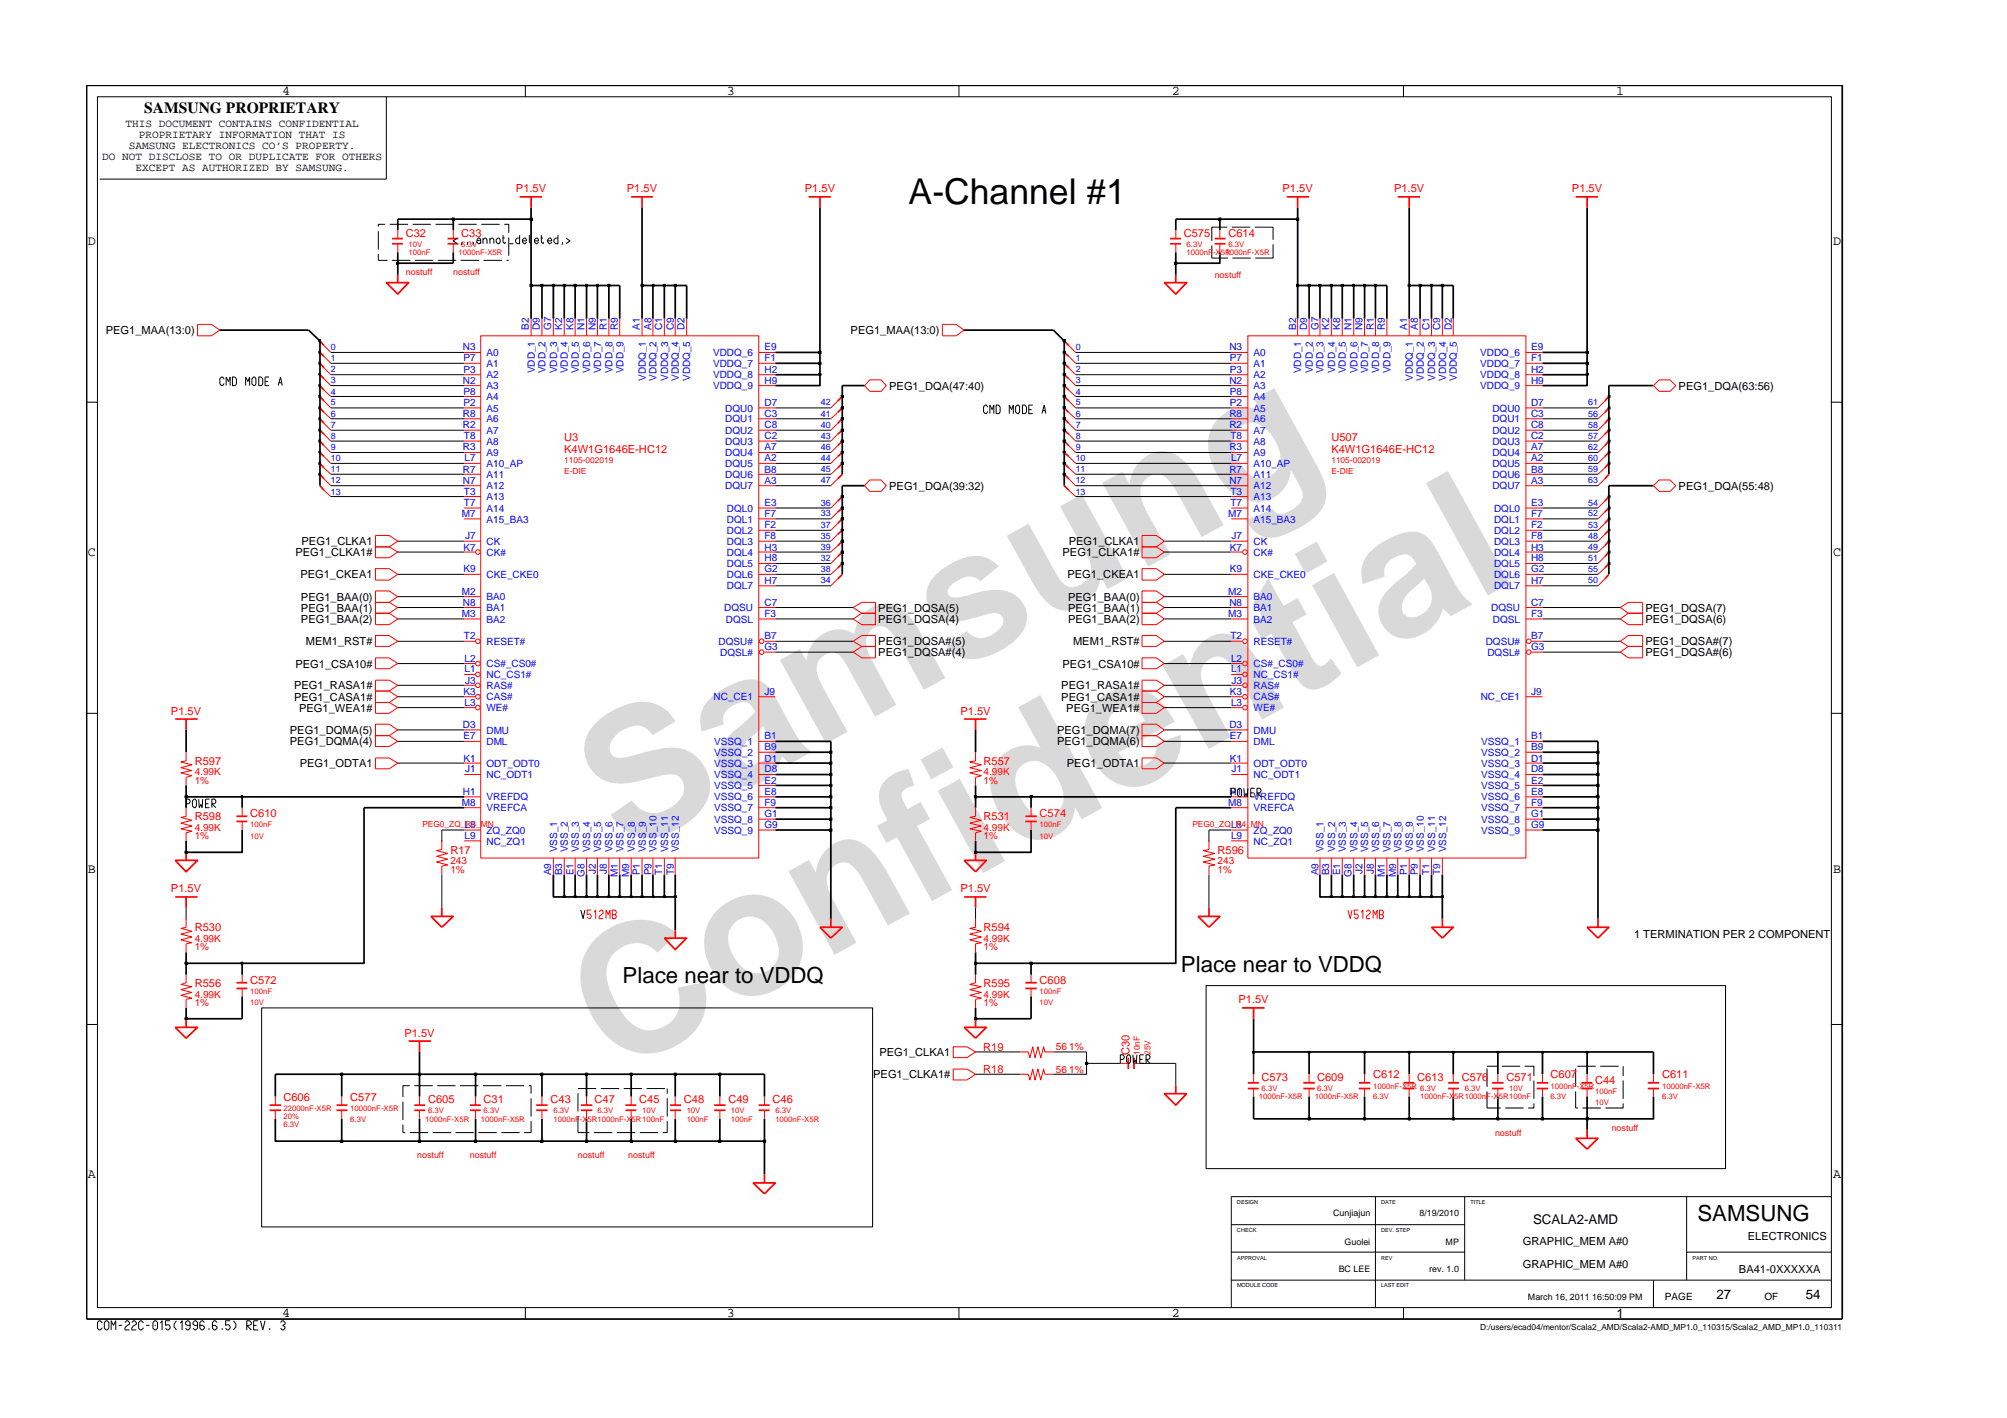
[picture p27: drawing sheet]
<svg xmlns="http://www.w3.org/2000/svg" width="297mm" height="210mm" viewBox="0 0 297 210" stroke-linecap="round" stroke-linejoin="round" font-family="sans-serif">
<defs><g id="words">
<g font-size="26.5" fill="#d9d9d9">
<text x="92.4" y="126.5" transform="rotate(-29 92.4 126.5)">Samsung</text>
<text x="91.1" y="159.2" transform="rotate(-29 91.1 159.2)">Confidential</text>
</g>
<text font-size="5.3" x="134.5" y="30.2">A-Channel #1</text>
<g font-size="3.3">
<text x="174.8" y="143.9">Place near to VDDQ</text>
<text x="92.1" y="145.5">Place near to VDDQ</text>
<text x="251.2" y="180.8">SAMSUNG</text>
</g>
<text font-size="2.3" x="21.4" y="16.7">SAMSUNG PROPRIETARY</text>
<g font-size="2">
<text x="41.8" y="14">4</text>
<text x="107.6" y="14">3</text>
<text x="173.4" y="14">2</text>
<text x="239.2" y="14">1</text>
<text x="13" y="36.2">D</text>
<text x="271.3" y="36.2">D</text>
<text x="13" y="82.3">C</text>
<text x="271.3" y="82.3">C</text>
<text x="13" y="129.2">B</text>
<text x="271.3" y="129.2">B</text>
<text x="13" y="174.4">A</text>
<text x="271.3" y="174.4">A</text>
<text x="226.9" y="181.2">SCALA2-AMD</text>
<text x="41.8" y="195">4</text>
<text x="107.6" y="195">3</text>
<text x="173.4" y="195">2</text>
<text x="239.3" y="195.1">1</text>
<text x="254" y="192.2">27</text>
<text x="267.2" y="192.2">54</text>
</g>
<g font-size="1.6">
<text x="15.1" y="23.7">DO NOT DISCLOSE TO OR DUPLICATE FOR OTHERS</text>
<text x="18.6" y="18.8">THIS DOCUMENT CONTAINS CONFIDENTIAL</text>
<text x="19.1" y="22">SAMSUNG ELECTRONICS CO’S PROPERTY.</text>
<text x="20.5" y="20.4">PROPRIETARY INFORMATION THAT IS</text>
<text x="20.1" y="25.3">EXCEPT AS AUTHORIZED BY SAMSUNG.</text>
<text x="15.7" y="49.5">PEG1_MAA(13:0)</text>
<text x="125.9" y="49.5">PEG1_MAA(13:0)</text>
<text x="131.6" y="57.7">PEG1_DQA(47:40)</text>
<text x="248.4" y="57.7">PEG1_DQA(63:56)</text>
<text x="131.6" y="72.5">PEG1_DQA(39:32)</text>
<text x="248.4" y="72.5">PEG1_DQA(55:48)</text>
<text x="43.7" y="82.3">PEG1_CLKA1#</text>
<text x="44.6" y="80.7">PEG1_CLKA1</text>
<text x="157.3" y="82.3">PEG1_CLKA1#</text>
<text x="158.2" y="80.7">PEG1_CLKA1</text>
<text x="44.5" y="85.6">PEG1_CKEA1</text>
<text x="44.5" y="88.9">PEG1_BAA(0)</text>
<text x="158" y="85.6">PEG1_CKEA1</text>
<text x="158.1" y="88.9">PEG1_BAA(0)</text>
<text x="44.5" y="92.2">PEG1_BAA(2)</text>
<text x="44.5" y="90.5">PEG1_BAA(1)</text>
<text x="45.3" y="95.5">MEM1_RST#</text>
<text x="130" y="92.2">PEG1_DQSA(4)</text>
<text x="130" y="90.5">PEG1_DQSA(5)</text>
<text x="130" y="95.5">PEG1_DQSA#(5)</text>
<text x="158.1" y="92.2">PEG1_BAA(2)</text>
<text x="158.1" y="90.5">PEG1_BAA(1)</text>
<text x="158.8" y="95.5">MEM1_RST#</text>
<text x="243.5" y="92.2">PEG1_DQSA(6)</text>
<text x="243.5" y="90.5">PEG1_DQSA(7)</text>
<text x="243.5" y="95.5">PEG1_DQSA#(7)</text>
<text x="43.7" y="98.8">PEG1_CSA10#</text>
<text x="130" y="97.1">PEG1_DQSA#(4)</text>
<text x="157.3" y="98.8">PEG1_CSA10#</text>
<text x="243.5" y="97.1">PEG1_DQSA#(6)</text>
<text x="43.5" y="103.7">PEG1_CASA1#</text>
<text x="43.5" y="102">PEG1_RASA1#</text>
<text x="44.3" y="105.3">PEG1_WEA1#</text>
<text x="157.1" y="103.7">PEG1_CASA1#</text>
<text x="157.1" y="102">PEG1_RASA1#</text>
<text x="157.8" y="105.3">PEG1_WEA1#</text>
<text x="42.9" y="110.3">PEG1_DQMA(4)</text>
<text x="42.9" y="108.6">PEG1_DQMA(5)</text>
<text x="44.4" y="113.6">PEG1_ODTA1</text>
<text x="156.4" y="110.3">PEG1_DQMA(6)</text>
<text x="156.4" y="108.6">PEG1_DQMA(7)</text>
<text x="157.9" y="113.6">PEG1_ODTA1</text>
<text x="241.8" y="138.9">1 TERMINATION PER 2 COMPONENT</text>
<text x="129.2" y="159.6">PEG1_CLKA1#</text>
<text x="130.1" y="156.3">PEG1_CLKA1</text>
<text x="225.4" y="184.3">GRAPHIC_MEM A#0</text>
<text x="258.7" y="183.5">ELECTRONICS</text>
<text x="225.4" y="187.6">GRAPHIC_MEM A#0</text>
<text x="257.4" y="188.4">BA41-0XXXXXA</text>
</g>
<g font-size="1.6" fill="#f00">
<text x="76.4" y="28.5">P1.5V</text>
<text x="92.8" y="28.5">P1.5V</text>
<text x="119.1" y="28.5">P1.5V</text>
<text x="189.8" y="28.5">P1.5V</text>
<text x="206.3" y="28.5">P1.5V</text>
<text x="232.7" y="28.5">P1.5V</text>
<text x="60.1" y="35.1">C32</text>
<text x="68.3" y="35.1">C33</text>
<text x="175.2" y="35.1">C575</text>
<text x="181.8" y="35.1">C614</text>
<text x="83.5" y="65.3">U3</text>
<text x="197" y="65.3">U507</text>
<text x="83.5" y="67">K4W1G1646E-HC12</text>
<text x="197" y="67">K4W1G1646E-HC12</text>
<text x="25.3" y="105.8">P1.5V</text>
<text x="142.1" y="105.8">P1.5V</text>
<text x="28.8" y="113.2">R597</text>
<text x="145.6" y="113.2">R557</text>
<text x="28.8" y="121.4">R598</text>
<text x="37" y="121">C610</text>
<text x="145.6" y="121.4">R531</text>
<text x="153.9" y="121">C574</text>
<text x="66.7" y="126.3">R17</text>
<text x="180.2" y="126.3">R596</text>
<text x="25.3" y="132.1">P1.5V</text>
<text x="28.8" y="137.9">R530</text>
<text x="142.1" y="132.1">P1.5V</text>
<text x="145.6" y="137.9">R594</text>
<text x="28.8" y="146.1">R556</text>
<text x="37" y="145.6">C572</text>
<text x="145.6" y="146.1">R595</text>
<text x="153.9" y="145.6">C608</text>
<text x="183.3" y="148.5">P1.5V</text>
<text x="59.8" y="153.4">P1.5V</text>
<text x="145.5" y="155.6">R19</text>
<text x="145.5" y="158.9">R18</text>
<text x="167.2" y="156.1" transform="rotate(-90 167.2 156.1)">C30</text>
<text x="186.7" y="160">C573</text>
<text x="194.9" y="160">C609</text>
<text x="203.2" y="159.6">C612</text>
<text x="209.7" y="160">C613</text>
<text x="216.4" y="160">C576</text>
<text x="223" y="160">C571</text>
<text x="229.5" y="159.6">C607</text>
<text x="236.1" y="160.5">C44</text>
<text x="246" y="159.6">C611</text>
<text x="41.9" y="162.9">C606</text>
<text x="51.8" y="162.9">C577</text>
<text x="63.4" y="163.3">C605</text>
<text x="71.6" y="163.3">C31</text>
<text x="81.5" y="163.3">C43</text>
<text x="88" y="163.3">C47</text>
<text x="94.6" y="163.3">C45</text>
<text x="101.2" y="163.3">C48</text>
<text x="107.8" y="163.3">C49</text>
<text x="114.3" y="163.3">C46</text>
</g>
<g font-size="1.5" fill="#00f">
<text x="68.5" y="51.9">N3</text>
<text x="68.6" y="53.5">P7</text>
<text x="72" y="52.7">A0</text>
<text x="78.3" y="48.9" transform="rotate(-90 78.3 48.9)">B2</text>
<text x="79.9" y="48.9" transform="rotate(-90 79.9 48.9)">D9</text>
<text x="81.6" y="48.9" transform="rotate(-90 81.6 48.9)">G7</text>
<text x="83.2" y="48.9" transform="rotate(-90 83.2 48.9)">K2</text>
<text x="84.9" y="48.9" transform="rotate(-90 84.9 48.9)">K8</text>
<text x="86.5" y="48.9" transform="rotate(-90 86.5 48.9)">N1</text>
<text x="88.2" y="48.9" transform="rotate(-90 88.2 48.9)">N9</text>
<text x="89.8" y="48.9" transform="rotate(-90 89.8 48.9)">R1</text>
<text x="91.4" y="48.9" transform="rotate(-90 91.4 48.9)">R9</text>
<text x="94.7" y="48.9" transform="rotate(-90 94.7 48.9)">A1</text>
<text x="96.4" y="48.9" transform="rotate(-90 96.4 48.9)">A8</text>
<text x="98" y="48.9" transform="rotate(-90 98 48.9)">C1</text>
<text x="99.7" y="48.9" transform="rotate(-90 99.7 48.9)">C9</text>
<text x="101.3" y="48.9" transform="rotate(-90 101.3 48.9)">D2</text>
<text x="105.5" y="52.7">VDDQ_6</text>
<text x="113.1" y="51.9">E9</text>
<text x="113.1" y="53.5">F1</text>
<text x="181.9" y="51.9">N3</text>
<text x="182" y="53.5">P7</text>
<text x="185.5" y="52.7">A0</text>
<text x="191.8" y="48.9" transform="rotate(-90 191.8 48.9)">B2</text>
<text x="193.4" y="48.9" transform="rotate(-90 193.4 48.9)">D9</text>
<text x="195.1" y="48.9" transform="rotate(-90 195.1 48.9)">G7</text>
<text x="196.7" y="48.9" transform="rotate(-90 196.7 48.9)">K2</text>
<text x="198.3" y="48.9" transform="rotate(-90 198.3 48.9)">K8</text>
<text x="200" y="48.9" transform="rotate(-90 200 48.9)">N1</text>
<text x="201.7" y="48.9" transform="rotate(-90 201.7 48.9)">N9</text>
<text x="203.3" y="48.9" transform="rotate(-90 203.3 48.9)">R1</text>
<text x="205" y="48.9" transform="rotate(-90 205 48.9)">R9</text>
<text x="208.3" y="48.9" transform="rotate(-90 208.3 48.9)">A1</text>
<text x="209.9" y="48.9" transform="rotate(-90 209.9 48.9)">A8</text>
<text x="211.6" y="48.9" transform="rotate(-90 211.6 48.9)">C1</text>
<text x="213.2" y="48.9" transform="rotate(-90 213.2 48.9)">C9</text>
<text x="214.9" y="48.9" transform="rotate(-90 214.9 48.9)">D2</text>
<text x="219.1" y="52.7">VDDQ_6</text>
<text x="226.6" y="51.9">E9</text>
<text x="226.6" y="53.5">F1</text>
<text x="68.5" y="56.8">N2</text>
<text x="68.6" y="55.2">P3</text>
<text x="68.6" y="58.5">P8</text>
<text x="72" y="56">A2</text>
<text x="72" y="57.6">A3</text>
<text x="72" y="59.2">A4</text>
<text x="72" y="54.3">A1</text>
<text x="79.1" y="55.2" transform="rotate(-90 79.1 55.2)">VDD_1</text>
<text x="80.7" y="55.2" transform="rotate(-90 80.7 55.2)">VDD_2</text>
<text x="82.4" y="55.2" transform="rotate(-90 82.4 55.2)">VDD_3</text>
<text x="84" y="55.2" transform="rotate(-90 84 55.2)">VDD_4</text>
<text x="85.7" y="55.2" transform="rotate(-90 85.7 55.2)">VDD_5</text>
<text x="87.4" y="55.2" transform="rotate(-90 87.4 55.2)">VDD_6</text>
<text x="89" y="55.2" transform="rotate(-90 89 55.2)">VDD_7</text>
<text x="90.7" y="55.2" transform="rotate(-90 90.7 55.2)">VDD_8</text>
<text x="92.3" y="55.2" transform="rotate(-90 92.3 55.2)">VDD_9</text>
<text x="95.6" y="56.4" transform="rotate(-90 95.6 56.4)">VDDQ_1</text>
<text x="97.2" y="56.4" transform="rotate(-90 97.2 56.4)">VDDQ_2</text>
<text x="98.9" y="56.4" transform="rotate(-90 98.9 56.4)">VDDQ_3</text>
<text x="100.5" y="56.4" transform="rotate(-90 100.5 56.4)">VDDQ_4</text>
<text x="102.2" y="56.4" transform="rotate(-90 102.2 56.4)">VDDQ_5</text>
<text x="105.5" y="54.3">VDDQ_7</text>
<text x="105.5" y="56">VDDQ_8</text>
<text x="105.5" y="57.6">VDDQ_9</text>
<text x="113.1" y="55.2">H2</text>
<text x="113.1" y="56.8">H9</text>
<text x="181.9" y="56.8">N2</text>
<text x="182" y="58.5">P8</text>
<text x="182" y="55.2">P3</text>
<text x="185.5" y="59.2">A4</text>
<text x="185.5" y="54.3">A1</text>
<text x="185.5" y="56">A2</text>
<text x="185.5" y="57.6">A3</text>
<text x="192.6" y="55.2" transform="rotate(-90 192.6 55.2)">VDD_1</text>
<text x="194.3" y="55.2" transform="rotate(-90 194.3 55.2)">VDD_2</text>
<text x="195.9" y="55.2" transform="rotate(-90 195.9 55.2)">VDD_3</text>
<text x="197.6" y="55.2" transform="rotate(-90 197.6 55.2)">VDD_4</text>
<text x="199.2" y="55.2" transform="rotate(-90 199.2 55.2)">VDD_5</text>
<text x="200.9" y="55.2" transform="rotate(-90 200.9 55.2)">VDD_6</text>
<text x="202.5" y="55.2" transform="rotate(-90 202.5 55.2)">VDD_7</text>
<text x="204.1" y="55.2" transform="rotate(-90 204.1 55.2)">VDD_8</text>
<text x="205.8" y="55.2" transform="rotate(-90 205.8 55.2)">VDD_9</text>
<text x="209.1" y="56.4" transform="rotate(-90 209.1 56.4)">VDDQ_1</text>
<text x="210.7" y="56.4" transform="rotate(-90 210.7 56.4)">VDDQ_2</text>
<text x="212.4" y="56.4" transform="rotate(-90 212.4 56.4)">VDDQ_3</text>
<text x="214" y="56.4" transform="rotate(-90 214 56.4)">VDDQ_4</text>
<text x="215.6" y="56.4" transform="rotate(-90 215.6 56.4)">VDDQ_5</text>
<text x="219.1" y="54.3">VDDQ_7</text>
<text x="219.1" y="56">VDDQ_8</text>
<text x="219.1" y="57.6">VDDQ_9</text>
<text x="226.6" y="55.2">H2</text>
<text x="226.6" y="56.8">H9</text>
<text x="68.5" y="61.8">R8</text>
<text x="68.5" y="63.4">R2</text>
<text x="68.6" y="60.1">P2</text>
<text x="68.7" y="65">T8</text>
<text x="72" y="64.2">A7</text>
<text x="72" y="65.8">A8</text>
<text x="72" y="60.9">A5</text>
<text x="72" y="62.5">A6</text>
<text x="107.3" y="60.9">DQU0</text>
<text x="107.3" y="62.5">DQU1</text>
<text x="107.3" y="64.2">DQU2</text>
<text x="107.3" y="65.8">DQU3</text>
<text x="113.1" y="60.1">D7</text>
<text x="113.1" y="61.8">C3</text>
<text x="113.1" y="63.4">C8</text>
<text x="113.1" y="65">C2</text>
<text x="181.9" y="61.8">R8</text>
<text x="181.9" y="63.4">R2</text>
<text x="182" y="60.1">P2</text>
<text x="182.1" y="65">T8</text>
<text x="185.5" y="60.9">A5</text>
<text x="185.5" y="62.5">A6</text>
<text x="185.5" y="64.2">A7</text>
<text x="185.5" y="65.8">A8</text>
<text x="220.9" y="60.9">DQU0</text>
<text x="220.9" y="62.5">DQU1</text>
<text x="220.9" y="64.2">DQU2</text>
<text x="220.9" y="65.8">DQU3</text>
<text x="226.6" y="60.1">D7</text>
<text x="226.6" y="61.8">C3</text>
<text x="226.6" y="63.4">C8</text>
<text x="226.6" y="65">C2</text>
<text x="68.5" y="66.7">R3</text>
<text x="68.5" y="70">R7</text>
<text x="68.5" y="71.6">N7</text>
<text x="68.7" y="68.3">L7</text>
<text x="72" y="67.5">A9</text>
<text x="72" y="70.7">A11</text>
<text x="72" y="69.1">A10_AP</text>
<text x="107.3" y="67.5">DQU4</text>
<text x="107.3" y="69.1">DQU5</text>
<text x="107.3" y="70.7">DQU6</text>
<text x="113.1" y="66.7">A7</text>
<text x="113.1" y="68.3">A2</text>
<text x="113.1" y="70">B8</text>
<text x="113.1" y="71.6">A3</text>
<text x="181.9" y="66.7">R3</text>
<text x="181.9" y="70">R7</text>
<text x="181.9" y="71.6">N7</text>
<text x="182.2" y="68.3">L7</text>
<text x="185.5" y="67.5">A9</text>
<text x="185.5" y="69.1">A10_AP</text>
<text x="185.5" y="70.7">A11</text>
<text x="220.9" y="67.5">DQU4</text>
<text x="220.9" y="69.1">DQU5</text>
<text x="220.9" y="70.7">DQU6</text>
<text x="226.6" y="66.7">A7</text>
<text x="226.6" y="68.3">A2</text>
<text x="226.6" y="70">B8</text>
<text x="226.6" y="71.6">A3</text>
<text x="68.3" y="76.5">M7</text>
<text x="68.7" y="73.3">T3</text>
<text x="68.7" y="74.9">T7</text>
<text x="72" y="72.4">A12</text>
<text x="72" y="74">A13</text>
<text x="72" y="75.7">A14</text>
<text x="72" y="77.3">A15_BA3</text>
<text x="107.3" y="72.4">DQU7</text>
<text x="107.6" y="75.7">DQL0</text>
<text x="107.6" y="77.3">DQL1</text>
<text x="113.1" y="74.9">E3</text>
<text x="113.1" y="76.5">F7</text>
<text x="181.8" y="76.5">M7</text>
<text x="182.1" y="73.3">T3</text>
<text x="182.1" y="74.9">T7</text>
<text x="185.5" y="72.4">A12</text>
<text x="185.5" y="74">A13</text>
<text x="185.5" y="75.7">A14</text>
<text x="185.5" y="77.3">A15_BA3</text>
<text x="220.9" y="72.4">DQU7</text>
<text x="221.1" y="75.7">DQL0</text>
<text x="221.1" y="77.3">DQL1</text>
<text x="226.6" y="74.9">E3</text>
<text x="226.6" y="76.5">F7</text>
<text x="68.6" y="81.5">K7</text>
<text x="68.8" y="79.8">J7</text>
<text x="72" y="80.6">CK</text>
<text x="72" y="82.3">CK#</text>
<text x="107.6" y="79">DQL2</text>
<text x="107.6" y="80.6">DQL3</text>
<text x="107.6" y="82.3">DQL4</text>
<text x="107.6" y="84">DQL5</text>
<text x="113.1" y="78.2">F2</text>
<text x="113.1" y="79.8">F8</text>
<text x="113.1" y="81.5">H3</text>
<text x="113.1" y="83.1">H8</text>
<text x="182" y="81.5">K7</text>
<text x="182.3" y="79.8">J7</text>
<text x="185.5" y="82.3">CK#</text>
<text x="185.5" y="80.6">CK</text>
<text x="221.1" y="79">DQL2</text>
<text x="221.1" y="80.6">DQL3</text>
<text x="221.1" y="82.3">DQL4</text>
<text x="221.1" y="84">DQL5</text>
<text x="226.6" y="83.1">H8</text>
<text x="226.6" y="78.2">F2</text>
<text x="226.6" y="79.8">F8</text>
<text x="226.6" y="81.5">H3</text>
<text x="68.3" y="88">M2</text>
<text x="68.5" y="89.7">N8</text>
<text x="68.6" y="84.7">K9</text>
<text x="72" y="88.9">BA0</text>
<text x="72" y="85.6">CKE_CKE0</text>
<text x="107.6" y="85.6">DQL6</text>
<text x="107.6" y="87.3">DQL7</text>
<text x="113.1" y="89.7">C7</text>
<text x="113.1" y="84.7">G2</text>
<text x="113.1" y="86.4">H7</text>
<text x="181.8" y="88">M2</text>
<text x="181.9" y="89.7">N8</text>
<text x="182" y="84.7">K9</text>
<text x="185.5" y="85.6">CKE_CKE0</text>
<text x="185.5" y="88.9">BA0</text>
<text x="221.1" y="85.6">DQL6</text>
<text x="221.1" y="87.3">DQL7</text>
<text x="226.6" y="84.7">G2</text>
<text x="226.6" y="86.4">H7</text>
<text x="226.6" y="89.7">C7</text>
<text x="68.3" y="91.3">M3</text>
<text x="68.7" y="94.6">T2</text>
<text x="72" y="90.5">BA1</text>
<text x="72" y="92.2">BA2</text>
<text x="72" y="95.5">RESET#</text>
<text x="106.4" y="95.5">DQSU#</text>
<text x="107.2" y="90.5">DQSU</text>
<text x="107.4" y="92.2">DQSL</text>
<text x="113.1" y="94.6">B7</text>
<text x="113.1" y="91.3">F3</text>
<text x="181.8" y="91.3">M3</text>
<text x="182.1" y="94.6">T2</text>
<text x="185.5" y="95.5">RESET#</text>
<text x="185.5" y="90.5">BA1</text>
<text x="185.5" y="92.2">BA2</text>
<text x="219.9" y="95.5">DQSU#</text>
<text x="220.7" y="90.5">DQSU</text>
<text x="221" y="92.2">DQSL</text>
<text x="226.6" y="91.3">F3</text>
<text x="226.6" y="94.6">B7</text>
<text x="68.7" y="97.9">L2</text>
<text x="68.7" y="99.5">L1</text>
<text x="68.8" y="101.2">J3</text>
<text x="72" y="98.8">CS#_CS0#</text>
<text x="72" y="100.4">NC_CS1#</text>
<text x="72" y="102">RAS#</text>
<text x="106.6" y="97.1">DQSL#</text>
<text x="113.1" y="96.2">G3</text>
<text x="182.2" y="97.9">L2</text>
<text x="182.2" y="99.5">L1</text>
<text x="182.3" y="101.2">J3</text>
<text x="185.5" y="98.8">CS#_CS0#</text>
<text x="185.5" y="100.4">NC_CS1#</text>
<text x="185.5" y="102">RAS#</text>
<text x="220.1" y="97.1">DQSL#</text>
<text x="226.6" y="96.2">G3</text>
<text x="68.5" y="107.7">D3</text>
<text x="68.6" y="102.8">K3</text>
<text x="68.7" y="104.5">L3</text>
<text x="72" y="103.7">CAS#</text>
<text x="72" y="105.3">WE#</text>
<text x="105.6" y="103.7">NC_CE1</text>
<text x="113.1" y="102.8">J9</text>
<text x="181.9" y="107.7">D3</text>
<text x="182" y="102.8">K3</text>
<text x="182.2" y="104.5">L3</text>
<text x="185.5" y="105.3">WE#</text>
<text x="185.5" y="103.7">CAS#</text>
<text x="219.1" y="103.7">NC_CE1</text>
<text x="226.6" y="102.8">J9</text>
<text x="68.6" y="109.4">E7</text>
<text x="68.6" y="112.7">K1</text>
<text x="72" y="110.3">DML</text>
<text x="72" y="108.6">DMU</text>
<text x="72" y="113.5">ODT_ODT0</text>
<text x="105.7" y="110.3">VSSQ_1</text>
<text x="105.7" y="111.9">VSSQ_2</text>
<text x="105.7" y="113.5">VSSQ_3</text>
<text x="113.1" y="109.4">B1</text>
<text x="113.1" y="111">B9</text>
<text x="113.1" y="112.7">D1</text>
<text x="182" y="109.4">E7</text>
<text x="182" y="112.7">K1</text>
<text x="185.5" y="110.3">DML</text>
<text x="185.5" y="108.6">DMU</text>
<text x="185.5" y="113.5">ODT_ODT0</text>
<text x="219.2" y="110.3">VSSQ_1</text>
<text x="219.2" y="113.5">VSSQ_3</text>
<text x="219.2" y="111.9">VSSQ_2</text>
<text x="226.6" y="109.4">B1</text>
<text x="226.6" y="111">B9</text>
<text x="226.6" y="112.7">D1</text>
<text x="68.3" y="119.3">M8</text>
<text x="68.5" y="117.6">H1</text>
<text x="68.8" y="114.3">J1</text>
<text x="72" y="118.5">VREFDQ</text>
<text x="72" y="115.2">NC_ODT1</text>
<text x="105.7" y="116.8">VSSQ_5</text>
<text x="105.7" y="118.5">VSSQ_6</text>
<text x="105.7" y="115.2">VSSQ_4</text>
<text x="113.1" y="117.6">E8</text>
<text x="113.1" y="119.3">F9</text>
<text x="113.1" y="114.3">D8</text>
<text x="113.1" y="116">E2</text>
<text x="181.8" y="119.3">M8</text>
<text x="181.9" y="117.6">H1</text>
<text x="182.3" y="114.3">J1</text>
<text x="185.5" y="115.2">NC_ODT1</text>
<text x="185.5" y="118.5">VREFDQ</text>
<text x="219.2" y="115.2">VSSQ_4</text>
<text x="219.2" y="116.8">VSSQ_5</text>
<text x="219.2" y="118.5">VSSQ_6</text>
<text x="226.6" y="114.3">D8</text>
<text x="226.6" y="116">E2</text>
<text x="226.6" y="117.6">E8</text>
<text x="226.6" y="119.3">F9</text>
<text x="68.7" y="122.6">L8</text>
<text x="68.7" y="124.3">L9</text>
<text x="72" y="123.4">ZQ_ZQ0</text>
<text x="72" y="120.1">VREFCA</text>
<text x="72" y="125">NC_ZQ1</text>
<text x="105.7" y="120.1">VSSQ_7</text>
<text x="105.7" y="121.8">VSSQ_8</text>
<text x="105.7" y="123.4">VSSQ_9</text>
<text x="113.1" y="121">G1</text>
<text x="113.1" y="122.6">G9</text>
<text x="182.2" y="124.3">L9</text>
<text x="182.2" y="122.6">L8</text>
<text x="185.5" y="125">NC_ZQ1</text>
<text x="185.5" y="123.4">ZQ_ZQ0</text>
<text x="185.5" y="120.1">VREFCA</text>
<text x="219.2" y="120.1">VSSQ_7</text>
<text x="219.2" y="121.8">VSSQ_8</text>
<text x="219.2" y="123.4">VSSQ_9</text>
<text x="226.6" y="120.9">G1</text>
<text x="226.6" y="122.6">G9</text>
<text x="81.6" y="129.6" transform="rotate(-90 81.6 129.6)">A9</text>
<text x="82.4" y="126.2" transform="rotate(-90 82.4 126.2)">VSS_1</text>
<text x="83.2" y="129.6" transform="rotate(-90 83.2 129.6)">B3</text>
<text x="84" y="126.2" transform="rotate(-90 84 126.2)">VSS_2</text>
<text x="84.9" y="129.6" transform="rotate(-90 84.9 129.6)">E1</text>
<text x="85.7" y="126.2" transform="rotate(-90 85.7 126.2)">VSS_3</text>
<text x="86.5" y="129.8" transform="rotate(-90 86.5 129.8)">G8</text>
<text x="87.4" y="126.2" transform="rotate(-90 87.4 126.2)">VSS_4</text>
<text x="88.2" y="129.3" transform="rotate(-90 88.2 129.3)">J2</text>
<text x="89" y="126.2" transform="rotate(-90 89 126.2)">VSS_5</text>
<text x="89.8" y="129.3" transform="rotate(-90 89.8 129.3)">J8</text>
<text x="90.7" y="126.2" transform="rotate(-90 90.7 126.2)">VSS_6</text>
<text x="91.4" y="129.8" transform="rotate(-90 91.4 129.8)">M1</text>
<text x="92.3" y="126.2" transform="rotate(-90 92.3 126.2)">VSS_7</text>
<text x="93.1" y="129.8" transform="rotate(-90 93.1 129.8)">M9</text>
<text x="94" y="126.2" transform="rotate(-90 94 126.2)">VSS_8</text>
<text x="94.7" y="129.6" transform="rotate(-90 94.7 129.6)">P1</text>
<text x="95.6" y="126.2" transform="rotate(-90 95.6 126.2)">VSS_9</text>
<text x="96.4" y="129.6" transform="rotate(-90 96.4 129.6)">P9</text>
<text x="97.2" y="126.2" transform="rotate(-90 97.2 126.2)">VSS_10</text>
<text x="98" y="129.5" transform="rotate(-90 98 129.5)">T1</text>
<text x="98.9" y="126.2" transform="rotate(-90 98.9 126.2)">VSS_11</text>
<text x="99.7" y="129.5" transform="rotate(-90 99.7 129.5)">T9</text>
<text x="100.5" y="126.2" transform="rotate(-90 100.5 126.2)">VSS_12</text>
<text x="195.1" y="129.6" transform="rotate(-90 195.1 129.6)">A9</text>
<text x="195.9" y="126.2" transform="rotate(-90 195.9 126.2)">VSS_1</text>
<text x="196.7" y="129.6" transform="rotate(-90 196.7 129.6)">B3</text>
<text x="197.6" y="126.2" transform="rotate(-90 197.6 126.2)">VSS_2</text>
<text x="198.3" y="129.6" transform="rotate(-90 198.3 129.6)">E1</text>
<text x="199.2" y="126.2" transform="rotate(-90 199.2 126.2)">VSS_3</text>
<text x="200" y="129.8" transform="rotate(-90 200 129.8)">G8</text>
<text x="200.9" y="126.2" transform="rotate(-90 200.9 126.2)">VSS_4</text>
<text x="201.7" y="129.3" transform="rotate(-90 201.7 129.3)">J2</text>
<text x="202.5" y="126.2" transform="rotate(-90 202.5 126.2)">VSS_5</text>
<text x="203.3" y="129.3" transform="rotate(-90 203.3 129.3)">J8</text>
<text x="204.1" y="126.2" transform="rotate(-90 204.1 126.2)">VSS_6</text>
<text x="205" y="129.8" transform="rotate(-90 205 129.8)">M1</text>
<text x="205.8" y="126.2" transform="rotate(-90 205.8 126.2)">VSS_7</text>
<text x="206.6" y="129.8" transform="rotate(-90 206.6 129.8)">M9</text>
<text x="207.4" y="126.2" transform="rotate(-90 207.4 126.2)">VSS_8</text>
<text x="208.3" y="129.6" transform="rotate(-90 208.3 129.6)">P1</text>
<text x="209.1" y="126.2" transform="rotate(-90 209.1 126.2)">VSS_9</text>
<text x="209.9" y="129.6" transform="rotate(-90 209.9 129.6)">P9</text>
<text x="210.7" y="126.2" transform="rotate(-90 210.7 126.2)">VSS_10</text>
<text x="211.6" y="129.5" transform="rotate(-90 211.6 129.5)">T1</text>
<text x="212.4" y="126.2" transform="rotate(-90 212.4 126.2)">VSS_11</text>
<text x="213.2" y="129.5" transform="rotate(-90 213.2 129.5)">T9</text>
<text x="214" y="126.2" transform="rotate(-90 214 126.2)">VSS_12</text>
</g>
<g font-size="1.5" fill="#f00">
<text x="28.8" y="116">1%</text>
<text x="28.8" y="114.8">4.99K</text>
<text x="145.6" y="116">1%</text>
<text x="145.6" y="114.8">4.99K</text>
<text x="28.8" y="123">4.99K</text>
<text x="28.8" y="124.3">1%</text>
<text x="145.6" y="124.3">1%</text>
<text x="145.6" y="123">4.99K</text>
<text x="66.7" y="129.2">1%</text>
<text x="66.7" y="127.9">243</text>
<text x="180.2" y="127.9">243</text>
<text x="180.2" y="129.2">1%</text>
<text x="28.8" y="140.7">1%</text>
<text x="28.8" y="139.4">4.99K</text>
<text x="145.6" y="139.4">4.99K</text>
<text x="145.6" y="140.7">1%</text>
<text x="28.8" y="147.7">4.99K</text>
<text x="28.8" y="148.9">1%</text>
<text x="145.6" y="148.9">1%</text>
<text x="145.6" y="147.7">4.99K</text>
<text x="156.3" y="155.5">56 1%</text>
<text x="156.3" y="158.8">56</text>
<text x="158.2" y="158.8">1%</text>
</g>
<g font-size="1.5">
<text x="246.4" y="192.5">PAGE</text>
<text x="261.1" y="192.5">OF</text>
</g>
<g font-size="1.3" fill="#f00">
<text x="60.1" y="40.7">nostuff</text>
<text x="67.1" y="40.7">nostuff</text>
<text x="179.8" y="41.1">nostuff</text>
<text x="238.5" y="167.4">nostuff</text>
<text x="61.8" y="171.4">nostuff</text>
<text x="69.5" y="171.4">nostuff</text>
<text x="85.5" y="171.4">nostuff</text>
<text x="93" y="171.4">nostuff</text>
<text x="221.3" y="168.1">nostuff</text>
</g>
<g font-size="1.3" fill="#00f">
<text x="49" y="51.8">0</text>
<text x="49" y="53.4">1</text>
<text x="159.2" y="53.4">1</text>
<text x="159.2" y="51.8">0</text>
<text x="49" y="56.7">3</text>
<text x="49" y="55.1">2</text>
<text x="49" y="58.4">4</text>
<text x="159.2" y="55.1">2</text>
<text x="159.2" y="56.7">3</text>
<text x="159.2" y="58.4">4</text>
<text x="49" y="64.9">8</text>
<text x="49" y="63.3">7</text>
<text x="49" y="61.7">6</text>
<text x="49" y="60">5</text>
<text x="121.5" y="61.7">41</text>
<text x="121.5" y="64.9">43</text>
<text x="121.5" y="60">42</text>
<text x="121.5" y="63.3">40</text>
<text x="159.2" y="63.3">7</text>
<text x="159.2" y="60">5</text>
<text x="159.2" y="64.9">8</text>
<text x="159.2" y="61.7">6</text>
<text x="235" y="64.9">57</text>
<text x="235" y="60">61</text>
<text x="235" y="61.7">56</text>
<text x="235" y="63.3">58</text>
<text x="49" y="71.5">12</text>
<text x="49" y="69.9">11</text>
<text x="49" y="66.6">9</text>
<text x="49" y="68.2">10</text>
<text x="121.5" y="69.9">45</text>
<text x="121.5" y="66.6">46</text>
<text x="121.5" y="68.2">44</text>
<text x="121.5" y="71.5">47</text>
<text x="159.2" y="69.9">11</text>
<text x="159.2" y="66.6">9</text>
<text x="159.2" y="71.5">12</text>
<text x="159.2" y="68.2">10</text>
<text x="235" y="68.2">60</text>
<text x="235" y="66.6">62</text>
<text x="235" y="71.5">63</text>
<text x="235" y="69.9">59</text>
<text x="49" y="73.2">13</text>
<text x="121.5" y="74.8">36</text>
<text x="121.5" y="76.4">33</text>
<text x="159.2" y="73.2">13</text>
<text x="235" y="76.4">52</text>
<text x="235" y="74.8">54</text>
<text x="121.5" y="79.7">35</text>
<text x="121.5" y="81.4">39</text>
<text x="121.5" y="78.1">37</text>
<text x="121.5" y="83">32</text>
<text x="235" y="83">51</text>
<text x="235" y="79.7">48</text>
<text x="235" y="81.4">49</text>
<text x="235" y="78.1">53</text>
<text x="121.5" y="84.7">38</text>
<text x="121.5" y="86.3">34</text>
<text x="235" y="84.7">55</text>
<text x="235" y="86.3">50</text>
</g>
<g font-size="1.3">
<text x="197.3" y="180.1">Cunjiajun</text>
<text x="199" y="184.2">Guolei</text>
<text x="210.1" y="180.1">8/19/2010</text>
<text x="214" y="184.2">MP</text>
<text x="198.1" y="188.3">BC LEE</text>
<text x="211.5" y="188.3">rev. 1.0</text>
<text x="226.1" y="192.4">March 16, 2011 16:50:09 PM</text>
</g>
<g font-size="1.2" fill="#f00">
<text x="60.5" y="36.5">10V</text>
<text x="60.5" y="37.8">100nF</text>
<text x="67.8" y="37.8">1000nF-X5R</text>
<text x="68.3" y="36.5">6.3V</text>
<text x="175.6" y="37.8">1000nF-X5R</text>
<text x="175.6" y="36.5">6.3V</text>
<text x="181.4" y="37.8">1000nF-X5R</text>
<text x="181.8" y="36.5">6.3V</text>
<text x="83.5" y="70.2">E-DIE</text>
<text x="83.5" y="68.6">1105-002019</text>
<text x="197" y="70.2">E-DIE</text>
<text x="197" y="68.6">1105-002019</text>
<text x="37" y="122.4">100nF</text>
<text x="37" y="124.1">10V</text>
<text x="62.5" y="122.4">PEG0_ZQ_R3_MN</text>
<text x="153.9" y="124.1">10V</text>
<text x="153.9" y="122.4">100nF</text>
<text x="176.5" y="122.4">PEG0_ZQ_R4_MN</text>
<text x="37" y="148.8">10V</text>
<text x="37" y="147.2">100nF</text>
<text x="153.9" y="148.8">10V</text>
<text x="153.9" y="147.2">100nF</text>
<text x="168.7" y="156.1" transform="rotate(-90 168.7 156.1)">10nF</text>
<text x="170.3" y="156.1" transform="rotate(-90 170.3 156.1)">25V</text>
<text x="186.7" y="161.6">6.3V</text>
<text x="194.9" y="161.6">6.3V</text>
<text x="203.2" y="161.1">1000nF-X5R</text>
<text x="210.2" y="161.5">6.3V</text>
<text x="216.8" y="161.5">6.3V</text>
<text x="223.4" y="161.5">10V</text>
<text x="229.5" y="161.1">1000nF-X5R</text>
<text x="236.1" y="161.9">100nF</text>
<text x="246" y="161.1">10000nF-X5R</text>
<text x="41.9" y="164.4">22000nF-X5R</text>
<text x="41.9" y="166.9">6.3V</text>
<text x="41.9" y="165.6">20%</text>
<text x="51.8" y="166">6.3V</text>
<text x="51.8" y="164.4">10000nF-X5R</text>
<text x="62.9" y="166">1000nF-X5R</text>
<text x="63.4" y="164.8">6.3V</text>
<text x="71.1" y="166">1000nF-X5R</text>
<text x="71.6" y="164.8">6.3V</text>
<text x="81.9" y="166">1000nF-X5R1000nF-X5R100nF</text>
<text x="81.9" y="164.8">6.3V</text>
<text x="88.4" y="164.8">6.3V</text>
<text x="95" y="164.8">10V</text>
<text x="101.6" y="166">100nF</text>
<text x="101.6" y="164.8">10V</text>
<text x="108.1" y="164.8">10V</text>
<text x="108.1" y="166">100nF</text>
<text x="114.8" y="166">1000nF-X5R</text>
<text x="114.8" y="164.8">6.3V</text>
<text x="186.3" y="162.7">1000nF-X5R</text>
<text x="194.6" y="162.7">1000nF-X5R</text>
<text x="203.2" y="162.7">6.3V</text>
<text x="210.2" y="162.7">1000nF-X5R1000nF-X5R100nF</text>
<text x="229.5" y="162.7">6.3V</text>
<text x="236.1" y="163.6">10V</text>
<text x="246" y="162.7">6.3V</text>
</g>
<text font-size="1.2" x="219.1" y="196.9">D:/users/ecad04/mentor/Scala2_AMD/Scala2-AMD_MP1.0_110315/Scala2_AMD_MP1.0_110311</text>
<g font-size=".8">
<text x="183.1" y="178.3">DESIGN</text>
<text x="204.4" y="178.3">DATE</text>
<text x="217.6" y="178.3">TITLE</text>
<text x="183.1" y="182.3">CHECK</text>
<text x="204.4" y="182.3">DEV. STEP</text>
<text x="183.1" y="186.5">APPROVAL</text>
<text x="183.1" y="190.6">MODULE CODE</text>
<text x="204.4" y="186.5">REV</text>
<text x="204.4" y="190.6">LAST EDIT</text>
<text x="250.5" y="186.5">PART NO.</text>
</g>
</g></defs>
<g fill="none" stroke="#f00" stroke-width=".15">
<path d="M58.9 34.1v1.2M58.9 36.1v1.3M67.1 34.1v1.2M67.1 36.1v1.3M174 34.1v1.2M174 36.1v1.3M180.5 34.1v1.2M180.5 36.1v1.3M29.2 48h2.1l1.2 .9-1.2 .8h-2.1zM47.9 52.8l1.1 1M47.9 54.5l1.1 1M47.9 56.1l1.1 1"/>
<path d="M47.9 59.4l1.1 1M47.9 57.8l1.1 .9M47.9 51.2l1.1 1M68.7 52.2h2.4M68.7 53.8h2.4M68.7 55.5h2.4M68.7 57.1h2.4M68.7 58.7h2.4M71.1 49.7v.1M71.1 49.7h41.2v77.3h-41.2zM78.6 47.2v2.5M80.2 47.2v2.5"/>
<path d="M81.9 47.2v2.5M83.5 47.2v2.5M85.1 47.2v2.5M86.8 47.2v2.5M88.4 47.2v2.5M90.1 47.2v2.5M91.7 47.2v2.5M95 47.2v2.5M96.6 47.2v2.5M98.3 47.2v2.5M99.9 47.2v2.5M101.6 47.2v2.5"/>
<path d="M112.3 52.2h2.5M112.3 53.8h2.5M112.3 55.5h2.5M112.3 57.1h2.5M124 59.4l-1 1M128.7 56.2h1.7l.8 .9-.8 .8h-1.7l-.7-.8zM139.5 48h2l1.2 .9-1.2 .8h-2zM158.2 57.8l1 .9M158.2 59.4l1 1M158.2 54.5l1 1M158.2 56.1l1 1M158.2 51.2l1 1"/>
<path d="M158.2 52.8l1 1M182.2 52.2h2.5M182.2 53.8h2.5M182.2 55.5h2.5M182.2 57.1h2.5M182.2 58.7h2.5M184.7 49.7v.1M184.7 49.7h41.1v77.3h-41.1zM192.1 47.2v2.5M193.7 47.2v2.5M195.4 47.2v2.5M197 47.2v2.5"/>
<path d="M198.7 47.2v2.5M200.3 47.2v2.5M202 47.2v2.5M203.6 47.2v2.5M205.3 47.2v2.5M208.6 47.2v2.5M210.2 47.2v2.5M211.9 47.2v2.5M213.5 47.2v2.5M215.1 47.2v2.5M225.8 52.2h2.5M225.8 53.8h2.5"/>
<path d="M225.8 55.5h2.5M225.8 57.1h2.5M237.5 59.4l-1 1M245.6 56.2h1.6l.8 .9-.8 .8h-1.6l-.9-.8zM47.9 62.7l1.1 1M47.9 67.6l1.1 1M47.9 61.1l1.1 .9M47.9 66l1.1 1M47.9 64.3l1.1 1M47.9 72.6l1.1 .9M47.9 70.9l1.1 1M47.9 69.3l1.1 .9"/>
<path d="M55.6 79.3h2l1.3 .8-1.3 .9h-2h2l1.3 .7-1.3 .9h-2zM68.7 60.4h2.4M68.7 62h2.4M68.7 63.7h2.4M68.7 65.3h2.4M68.7 67h2.4M68.7 68.6h2.4M68.7 70.2h2.4M68.7 71.9h2.4M68.7 73.5h2.4M68.7 75.2h2.4M68.7 76.8h2.4"/>
<path d="M112.3 60.4h2.5M112.3 62h2.5M112.3 63.7h2.5M112.3 65.3h2.5M112.3 67h2.5M112.3 68.6h2.5M112.3 70.2h2.5M112.3 71.9h2.5M112.3 75.2h2.5M112.3 76.8h2.5M112.3 78.5h2.5M124 64.3l-1 1"/>
<path d="M124 77.5l-1 1M124 70.9l-1 1M124 79.1l-1 1M124 69.3l-1 .9M124 61.1l-1 .9M124 74.2l-1 1M124 75.8l-1 1M124 67.6l-1 1M124 66l-1 1M124 62.7l-1 1M128.7 71h1.7l.8 .9-.8 .8h-1.7l-.7-.8zM158.2 62.7l1 1"/>
<path d="M158.2 69.3l1 .9M158.2 61.1l1 .9M158.2 66l1 1M158.2 64.3l1 1M158.2 72.6l1 .9M158.2 70.9l1 1M158.2 67.6l1 1M169 79.3h2.1l1.2 .8-1.2 .9h-2.1zM182.2 60.4h2.5M182.2 62h2.5M182.2 63.7h2.5M182.2 65.3h2.5"/>
<path d="M182.2 67h2.5M182.2 68.6h2.5M182.2 70.2h2.5M182.2 71.9h2.5M182.2 73.5h2.5M182.2 75.2h2.5M182.2 76.8h2.5M225.8 60.4h2.5M225.8 62h2.5M225.8 63.7h2.5M225.8 65.3h2.5M225.8 67h2.5"/>
<path d="M225.8 68.6h2.5M225.8 70.2h2.5M225.8 71.9h2.5M225.8 75.2h2.5M225.8 76.8h2.5M225.8 78.5h2.5M237.5 70.9l-1 1M237.5 75.8l-1 1M237.5 74.2l-1 1M237.5 64.3l-1 1M237.5 67.6l-1 1M237.5 66l-1 1"/>
<path d="M237.5 61.1l-1 .9M237.5 79.1l-1 1M237.5 69.3l-1 .9M237.5 62.7l-1 1M237.5 77.5l-1 1M245.6 71h1.6l.8 .9-.8 .8h-1.6l-.9-.8zM55.6 87.5h2l1.3 .8-1.3 .9h-2zM55.6 89.2h2l1.3 .7-1.3 .9h-2h2l1.3 .8-1.3 .9h-2zM55.6 94.1h2l1.3 .8-1.3 .8h-2zM55.6 84.2h2l1.3 .8-1.3 .9h-2zM55.6 97.4h2l1.3 .8-1.3 .8h-2zM68.7 88.3h2.4"/>
<path d="M68.7 89.9h2.4M68.7 91.6h2.4M68.7 80.1h2.4M68.7 81.7h1.7M68.7 85h2.4M68.7 98.2h1.7M68.7 94.9h1.7M68.7 99.8h1.7M112.3 89.9h2.5M112.3 91.6h2.5M112.3 80.1h2.5M112.3 81.7h2.5"/>
<path d="M112.3 85h2.5M112.3 83.4h2.5M112.3 86.7h2.5M113.1 96.5h1.7M113.1 94.9h1.7M124 80.8l-1 .9M124 84.1l-1 .9M124 85.7l-1 1M124 82.4l-1 1M126.3 89.9l1.2-.7h2.1v1.6h-2.1zM126.3 94.9l1.2-.8h2.1v3.3h-2.1l-1.2-.9 1.2-.8h2.1h-2.1zM126.3 91.6l1.2-.8h2.1v1.7h-2.1z"/>
<path d="M169 81h2.1l1.2 .7-1.2 .9h-2.1zM169 94.1h2.1l1.2 .8-1.2 .8h-2.1zM169 89.2h2.1l1.2 .7-1.2 .9h-2.1h2.1l1.2 .8-1.2 .9h-2.1zM169 87.5h2.1l1.2 .8-1.2 .9h-2.1zM169 97.4h2.1l1.2 .8-1.2 .8h-2.1zM169 84.2h2.1l1.2 .8-1.2 .9h-2.1zM182.2 88.3h2.5M182.2 89.9h2.5M182.2 91.6h2.5M182.2 80.1h2.5M182.2 81.7h1.6M182.2 85h2.5"/>
<path d="M182.2 98.2h1.6M182.2 94.9h1.6M182.2 99.8h1.6M225.8 89.9h2.5M225.8 91.6h2.5M225.8 80.1h2.5M225.8 81.7h2.5M225.8 85h2.5M225.8 83.4h2.5M225.8 86.7h2.5M226.6 96.5h1.7M226.6 94.9h1.7"/>
<path d="M237.5 82.4l-1 1M237.5 84.1l-1 .9M237.5 80.8l-1 .9M237.5 85.7l-1 1M239.8 89.9l1.2-.7h2.1v1.6h-2.1zM239.8 94.9l1.2-.8h2.1v3.3h-2.1l-1.2-.9 1.2-.8h2.1h-2.1zM239.8 91.6l1.2-.8h2.1v1.7h-2.1zM27.5 111.4v1.2l-.7 .2 1.6 .4-1.6 .4 1.6 .5-1.6 .3 1.6 .4-.9 .3v1.2M27.5 119.6v1.2l-.7 .2 1.6 .4-1.6 .4 1.6 .5-1.6 .4 1.6 .3-.9 .3v1.2M35.8 119.6v1.2M55.6 100.7h2l1.3 .7-1.3 .9h-2h2l1.3 .8-1.3 .9h-2h2l1.3 .7-1.3 .9h-2zM55.6 112.2h2l1.3 .8-1.3 .8h-2z"/>
<path d="M55.6 108.9h2l1.3 .8-1.3 .8h-2zM55.6 107.2h2l1.3 .8-1.3 .9h-2zM68.7 103.1h1.7M68.7 109.7h2.4M68.7 108h2.4M68.7 114.7h2.4M68.7 113h2.4M68.7 101.4h1.7M68.7 119.6h2.4M68.7 118h2.4M68.7 104.7h1.7M112.3 103.1h2.5"/>
<path d="M112.3 109.7h2.5M112.3 114.7h2.5M112.3 113h2.5M112.3 119.6h2.5M112.3 118h2.5M112.3 111.4h2.5M112.3 116.3h2.5M144.4 111.4v1.2l-.9 .2 1.7 .4-1.7 .4 1.7 .5-1.7 .3 1.7 .4-.8 .3v1.2M144.4 119.6v1.2l-.9 .2 1.7 .4-1.7 .4 1.7 .5-1.7 .4 1.7 .3-.8 .3v1.2M152.6 119.6v1.2M169 108.9h2.1l1.2 .8-1.2 .8h-2.1zM169 100.7h2.1l1.2 .7-1.2 .9h-2.1h2.1l1.2 .8-1.2 .9h-2.1z"/>
<path d="M169 112.2h2.1l1.2 .8-1.2 .8h-2.1zM169 107.2h2.1l1.2 .8-1.2 .9h-2.1zM169 104h2.1l1.2 .7-1.2 .9h-2.1zM182.2 103.1h1.6M182.2 109.7h2.5M182.2 108h2.5M182.2 114.7h2.5M182.2 113h2.5M182.2 101.4h1.6M182.2 119.6h2.5M182.2 118h2.5M182.2 104.7h1.6"/>
<path d="M225.8 103.1h2.5M225.8 109.7h2.5M225.8 114.7h2.5M225.8 113h2.5M225.8 119.6h2.5M225.8 118h2.5M225.8 111.4h2.5M225.8 116.3h2.5M27.5 136.1v-.1v1.3l-.7 .1 1.6 .5-1.6 .4 1.6 .4-1.6 .4 1.6 .4-.9 .2v1.3M35.8 121.6v1.3M65.4 124.6v-.1v1.2l-.8 .2 1.6 .4-1.6 .5 1.6 .4-1.6 .4 1.6 .4-.8 .2v1.3M68.7 124.5h2.4"/>
<path d="M68.7 122.9h2.4M81.9 127v2.5M83.5 127v2.5M85.1 127v2.5M86.8 127v2.5M87.5 134.7h-.6v.7l.4-.1 .2 .3-.2 .4h-.1l-.3-.3M87.9 135.1l.3-.4v1.3M88.4 127v2.5M88.7 135l.2-.3h.2l.2 .3v.1l-.6 .6v.3h.6M89.7 136v-1.3l.3 .7 .3-.7v1.3M90.1 127v2.5M90.6 135.4h.4l.2-.3-.2-.4h-.4v1.3h.4l.2-.3v-.1l-.2-.2"/>
<path d="M91.7 127v2.5M93.4 127v2.5M95 127v2.5M96.6 127v2.5M98.3 127v2.5M99.9 127v2.5M112.3 121.3h2.5M112.3 122.9h2.5M144.4 136.1v-.1v1.3l-.9 .1 1.7 .5-1.7 .4 1.7 .4-1.7 .4 1.7 .4-.8 .2v1.3M152.6 121.6v1.3M178.9 124.6v-.1v1.2l-.8 .2 1.7 .4-1.7 .5 1.7 .4-1.7 .4 1.7 .4-.9 .2v1.3M182.2 124.5h2.5"/>
<path d="M182.2 122.9h2.5M195.4 127v2.5M197 127v2.5M198.7 127v2.5M199.5 134.7l.3 1.3 .3-1.3M200.3 127v2.5M201 134.7h-.6v.7l.5-.1 .1 .3-.1 .4h-.2l-.3-.3M201.5 135.1l.2-.4v1.3M202 127v2.5M202.2 135l.3-.3h.1l.2 .3v.1l-.6 .6v.3h.6M203.2 136v-1.3l.4 .7 .2-.7v1.3M203.6 127v2.5"/>
<path d="M204.2 135.4h.4l.2-.3-.2-.4h-.4v1.3h.4l.2-.3v-.1l-.2-.2M205.3 127v2.5M206.9 127v2.5M208.6 127v2.5M210.2 127v2.5M211.9 127v2.5M213.5 127v2.5M225.8 121.3h2.5M225.8 122.9h2.5M27.5 144.3v1.2l-.7 .2 1.6 .4-1.6 .4 1.6 .4-1.6 .4 1.6 .5-.9 .1v1.3M35.8 144.3v1.2M35.8 146.3v1.2"/>
<path d="M141.1 158.3h2l1.3 .7-1.3 .9h-2zM141.1 155h2l1.3 .7-1.3 .9h-2zM144.4 144.3v1.2l-.9 .2 1.7 .4-1.7 .4 1.7 .4-1.7 .4 1.7 .5-.8 .1v1.3M151 155.7h1.2l.2 .9 .5-1.6 .3 1.6 .4-1.6 .4 1.6 .5-1.6 .1 .7h1.3M151 159h1.2l.2 .9 .5-1.6 .3 1.6 .4-1.6 .4 1.6 .5-1.6 .1 .7h1.3M152.6 144.3v1.2M152.6 146.3v1.2M165.8 157.4h1.2M167.8 157.4h1.2M185.5 159v1.3M193.7 159v1.3M202 159v1.3"/>
<path d="M208.6 159v1.3M215.1 159v1.3M221.7 159v1.3M228.3 159v1.3M234.9 159v1.3M244.7 159v1.3M40.8 162.3v1.3M40.8 164.4v1.2M50.6 162.3v1.3M50.6 164.4v1.2M62.1 162.3v1.3M62.1 164.4v1.2"/>
<path d="M70.4 162.3v1.3M70.4 164.4v1.2M80.2 162.3v1.3M80.2 164.4v1.2M86.8 162.3v1.3M86.8 164.4v1.2M93.4 162.3v1.3M93.4 164.4v1.2M99.9 162.3v1.3M99.9 164.4v1.2M106.5 162.3v1.3M106.5 164.4v1.2"/>
<path d="M113.1 162.3v1.3M113.1 164.4v1.2M185.5 161.1v1.2M193.7 161.1v1.2M202 161.1v1.2M208.6 161.1v1.2M215.1 161.1v1.2M221.7 161.1v1.2M228.3 161.1v1.2M234.9 161.1v1.2M244.7 161.1v1.2"/>
<circle cx="70.7" cy="81.7" r=".34"/>
<circle cx="70.7" cy="99.8" r=".34"/>
<circle cx="70.7" cy="98.2" r=".34"/>
<circle cx="70.7" cy="94.9" r=".34"/>
<circle cx="112.7" cy="96.5" r=".34"/>
<circle cx="112.7" cy="94.9" r=".34"/>
<circle cx="184.3" cy="99.8" r=".34"/>
<circle cx="184.3" cy="94.9" r=".34"/>
<circle cx="184.3" cy="98.2" r=".34"/>
<circle cx="184.3" cy="81.7" r=".34"/>
<circle cx="226.3" cy="94.9" r=".34"/>
<circle cx="226.3" cy="96.5" r=".34"/>
<circle cx="70.7" cy="103.1" r=".34"/>
<circle cx="70.7" cy="101.4" r=".34"/>
<circle cx="70.7" cy="104.7" r=".34"/>
<circle cx="184.3" cy="103.1" r=".34"/>
<circle cx="184.3" cy="101.4" r=".34"/>
<circle cx="184.3" cy="104.7" r=".34"/>
</g>
<g fill="none" stroke="#f00" stroke-width=".25">
<path d="M58 35.3h1.6M58 36.1h1.6M66.2 35.3h1.6M66.2 36.1h1.6M76.9 29.1h3.3M78.6 29.1v1.6M93.4 29.1h3.2M95 29.1v1.6M119.7 29.1h3.3M121.4 29.1v1.6M173.2 35.3h1.6M173.2 36.1h1.6"/>
<path d="M179.8 35.3h1.6M179.8 36.1h1.6M190.4 29.1h3.3M192.1 29.1v1.6M206.9 29.1h3.3M208.6 29.1v1.6M233.2 29.1h3.3M234.9 29.1v1.6M47.4 52.2l.5 .6M47.4 53.8l.5 .7M47.4 55.5l.5 .6M47.4 58.7l.5 .7"/>
<path d="M47.4 57.1l.5 .7M47.4 50.5l.5 .7M57.2 41.8h3.3l-1.6 1.7zM58.9 40.7v1.1M124.7 58.7l-.7 .7M157.5 57.1l.7 .7M157.5 58.7l.7 .7M157.5 53.8l.7 .7M157.5 55.5l.7 .6M157.5 50.5l.7 .7M157.5 52.2l.7 .6M172.3 41.8h3.3l-1.6 1.7z"/>
<path d="M174 40.7v1.1M238.1 58.7l-.6 .7M47.4 62l.5 .7M47.4 67l.5 .6M47.4 60.4l.5 .7M47.4 65.3l.5 .7M47.4 63.7l.5 .6M47.4 71.9l.5 .7M47.4 70.2l.5 .7M47.4 68.6l.5 .7M124.7 63.7l-.7 .6M124.7 76.8l-.7 .7"/>
<path d="M124.7 70.2l-.7 .7M124.7 78.5l-.7 .6M124.7 68.6l-.7 .7M124.7 60.4l-.7 .7M124.7 73.5l-.7 .7M124.7 75.2l-.7 .6M124.7 67l-.7 .6M124.7 65.3l-.7 .7M124.7 62l-.7 .7M157.5 62l.7 .7M157.5 68.6l.7 .7M157.5 60.4l.7 .7"/>
<path d="M157.5 65.3l.7 .7M157.5 63.7l.7 .6M157.5 71.9l.7 .7M157.5 70.2l.7 .7M157.5 67l.7 .6M238.1 70.2l-.6 .7M238.1 75.2l-.6 .6M238.1 73.5l-.6 .7M238.1 63.7l-.6 .6M238.1 67l-.6 .6M238.1 65.3l-.6 .7M238.1 60.4l-.6 .7"/>
<path d="M238.1 78.5l-.6 .6M238.1 68.6l-.6 .7M238.1 62l-.6 .7M238.1 76.8l-.6 .7M124.7 80.1l-.7 .7M124.7 83.4l-.7 .7M124.7 85l-.7 .7M124.7 81.7l-.7 .7M238.1 81.7l-.6 .7M238.1 83.4l-.6 .7M238.1 80.1l-.6 .7M238.1 85l-.6 .7"/>
<path d="M25.9 106.4h3.3M27.5 106.4v1.6M142.7 106.4h3.3M144.4 106.4v1.6M25.9 127.4h3.3l-1.7 1.6zM25.9 132.8h3.3M27.5 126.2v1.2M27.5 132.8v1.6M35 120.8h1.6M35 121.6h1.6M63.8 135.7h3.3l-1.7 1.6zM65.4 134.4v1.3"/>
<path d="M98.3 138.9h3.3l-1.7 1.7zM99.9 137.7v1.2M121.4 137.3h3.3l-1.7 1.6zM123 136v1.3M142.7 127.4h3.3l-1.6 1.6zM142.7 132.8h3.3M144.4 126.2v1.2M144.4 132.8v1.6M151.8 120.8h1.6M151.8 121.6h1.6M177.3 135.7h3.2l-1.6 1.6zM178.9 134.4v1.3"/>
<path d="M211.9 137.3h3.2l-1.6 1.6zM213.5 136v1.3M234.9 137.3h3.2l-1.6 1.6zM236.5 136v1.3M25.9 152.1h3.3l-1.7 1.6zM27.5 150.8v1.3M35 145.5h1.6M35 146.3h1.6M60.5 154.1h3.3M62.1 154.1v1.6M142.7 152.1h3.3l-1.6 1.6zM144.4 150.8v1.3"/>
<path d="M151.8 145.5h1.6M151.8 146.3h1.6M167 156.6v1.7M167.8 156.6v1.7M183.8 149.2h3.3M185.5 149.2v1.6M39.9 163.6h1.7M39.9 164.4h1.7M49.8 163.6h1.6M49.8 164.4h1.6M61.3 163.6h1.6M61.3 164.4h1.6"/>
<path d="M69.5 163.6h1.6M69.5 164.4h1.6M79.4 163.6h1.7M79.4 164.4h1.7M86 163.6h1.7M86 164.4h1.7M92.6 163.6h1.6M92.6 164.4h1.6M99.2 163.6h1.6M99.2 164.4h1.6M105.7 163.6h1.7M105.7 164.4h1.7"/>
<path d="M111.4 175.1h3.4l-1.7 1.6zM112.3 163.6h1.6M112.3 164.4h1.6M113.1 173.8v1.3M172.3 161.9h3.3l-1.6 1.7zM174 160.7v1.2M184.7 160.3h1.6M184.7 161.1h1.6M192.9 160.3h1.7M192.9 161.1h1.7M201.1 160.3h1.7M201.1 161.1h1.7"/>
<path d="M207.7 160.3h1.6M207.7 161.1h1.6M214.3 160.3h1.6M214.3 161.1h1.6M220.8 160.3h1.7M220.8 161.1h1.7M227.4 160.3h1.7M227.4 161.1h1.7M233.2 168.5h3.3l-1.6 1.6zM234 160.3h1.7M234 161.1h1.7M234.9 167.2v1.3"/>
<path d="M243.9 160.3h1.7M243.9 161.1h1.7"/>
</g>
<g fill="none" stroke="#000" stroke-width=".25">
<path d="M12.8 12.6h259.9v182.7h-259.9zM58.9 37.4v3.3M67.1 37.4v1.6h-8.2M67.1 32.4v1.7M78.6 30.7v16.5M78.6 32.4h-19.7v1.7M95 30.7v16.5M121.4 30.7v24.8M174 37.4v3.3M180.5 37.4v1.6h-6.5M180.5 32.4v1.7M192.1 30.7v16.5"/>
<path d="M192.1 32.4h-18.1v1.7M208.6 30.7v16.5M234.9 30.7v24.8M32.5 48.9h13.2l1.7 1.6v21.4M78.6 42.3h13.1v4.9M80.2 42.3v4.9M81.9 42.3v4.9M83.5 42.3v4.9M85.1 42.3v4.9M86.8 42.3v4.9M88.4 42.3v4.9M90.1 42.3v4.9"/>
<path d="M95 42.3h6.6v4.9M96.6 42.3v4.9M98.3 42.3v4.9M99.9 42.3v4.9M114.8 55.5h6.6M114.8 53.8h6.6M114.8 52.2h6.6M121.4 55.5v1.6h-6.6M128 57.1h-3.3v13.1M142.7 48.9h13.2l1.6 1.6v21.4M192.1 42.3h13.2v4.9M193.7 42.3v4.9"/>
<path d="M195.4 42.3v4.9M197 42.3v4.9M198.7 42.3v4.9M200.3 42.3v4.9M202 42.3v4.9M203.6 42.3v4.9M208.6 42.3h6.5v4.9M210.2 42.3v4.9M211.9 42.3v4.9M213.5 42.3v4.9M228.3 55.5h6.6M228.3 53.8h6.6"/>
<path d="M228.3 52.2h6.6M234.9 55.5v1.6h-6.6M244.7 57.1h-6.6v13.1M128 71.9h-3.3v13.1M244.7 71.9h-6.6v13.1M27.5 108v3.4M27.5 116.3v3.3M27.5 118h41.2M35.8 118v1.6M68.7 119.6h-14.8v23h-18.1M114.8 109.7h8.2v26.3M114.8 119.6h8.2"/>
<path d="M114.8 118h8.2M114.8 116.3h8.2M114.8 114.7h8.2M114.8 113h8.2M114.8 111.4h8.2M144.4 108v3.4M144.4 116.3v3.3M144.4 118h37.8M152.6 118v1.6M182.2 119.6h-8.2v23h-21.4M228.3 109.7h8.2v26.3M228.3 119.6h8.2"/>
<path d="M228.3 118h8.2M228.3 116.3h8.2M228.3 114.7h8.2M228.3 113h8.2M228.3 111.4h8.2M35.8 122.9v3.3h-8.3v-1.7M81.9 129.5v3.3h1.6M83.5 129.5v3.3M83.5 132.8h16.4M85.1 129.5v3.3M86.8 129.5v3.3M88.4 129.5v3.3"/>
<path d="M90.1 129.5v3.3M91.7 129.5v3.3M93.4 129.5v3.3M95 129.5v3.3M96.6 129.5v3.3M98.3 129.5v3.3M99.9 129.5v8.2M114.8 122.9h8.2M114.8 121.3h8.2M152.6 122.9v3.3h-8.2v-1.7M195.4 129.5v3.3h1.6M197 132.8h16.5"/>
<path d="M197 129.5v3.3M198.7 129.5v3.3M200.3 129.5v3.3M202 129.5v3.3M203.6 129.5v3.3M205.3 129.5v3.3M206.9 129.5v3.3M208.6 129.5v3.3M210.2 129.5v3.3M211.9 129.5v3.3M213.5 129.5v6.5M228.3 122.9h8.2"/>
<path d="M228.3 121.3h8.2M27.5 141v3.3M27.5 142.6h8.3M35.8 147.5v3.3h-8.3v-1.6M35.8 142.6v1.7M50.6 159v3.3M62.1 155.7v6.6M70.4 159v3.3M80.2 159v3.3M86.8 159v3.3M93.4 159v3.3M99.9 159v3.3"/>
<path d="M106.5 159v3.3M144.4 141v3.3M144.4 142.6h8.2M152.6 147.5v3.3h-8.2v-1.6M152.6 142.6v1.7M185.5 150.8v8.2M185.5 155.7h59.2v3.3M193.7 155.7v3.3M202 155.7v3.3M208.6 155.7v3.3M215.1 155.7v3.3M221.7 155.7v3.3"/>
<path d="M228.3 155.7v3.3M234.9 155.7v3.3M40.8 165.6v3.3h9.8M40.8 162.3v-3.3h72.3v3.3M50.6 168.9h62.5M50.6 165.6v3.3M62.1 165.6v3.3M70.4 165.6v3.3M80.2 165.6v3.3M86.8 165.6v3.3M93.4 165.6v3.3M99.9 165.6v3.3"/>
<path d="M106.5 165.6v3.3M113.1 165.6v8.2M185.5 162.3v3.3h59.2v-3.3M193.7 162.3v3.3M202 162.3v3.3M208.6 162.3v3.3M215.1 162.3v3.3M221.7 162.3v3.3M228.3 162.3v3.3M234.9 162.3v4.9"/>
</g>
<g fill="#000">
<path d="M58.7 38.8h.3v.3h-.3z" fill-rule="evenodd"/>
<path d="M66.9 32.3h.4v.3h-.4z" fill-rule="evenodd"/>
<path d="M78.4 32.3h.4v.3h-.4z" fill-rule="evenodd"/>
<path d="M173.8 38.8h.4v.3h-.4z" fill-rule="evenodd"/>
<path d="M180.4 32.3h.3v.3h-.3z" fill-rule="evenodd"/>
<path d="M191.9 32.3h.3v.3h-.3z" fill-rule="evenodd"/>
<path d="M47.2 58.5h.2v.4h-.2z" fill-rule="evenodd"/>
<path d="M47.2 56.9h.2v.3h-.2z" fill-rule="evenodd"/>
<path d="M47.2 55.3h.2v.3h-.2z" fill-rule="evenodd"/>
<path d="M47.2 53.6h.2v.3h-.2z" fill-rule="evenodd"/>
<path d="M47.2 52h.2v.3h-.2z" fill-rule="evenodd"/>
<path d="M47.2 50.3h.2v.3h-.2z" fill-rule="evenodd"/>
<path d="M78.4 42.1h.4v.3h-.4z" fill-rule="evenodd"/>
<path d="M80 42.1h.4v.3h-.4z" fill-rule="evenodd"/>
<path d="M81.7 42.1h.4v.3h-.4z" fill-rule="evenodd"/>
<path d="M83.3 42.1h.4v.3h-.4z" fill-rule="evenodd"/>
<path d="M84.9 42.1h.4v.3h-.4z" fill-rule="evenodd"/>
<path d="M86.6 42.1h.4v.3h-.4z" fill-rule="evenodd"/>
<path d="M88.3 42.1h.3v.3h-.3z" fill-rule="evenodd"/>
<path d="M89.9 42.1h.4v.3h-.4z" fill-rule="evenodd"/>
<path d="M94.9 42.1h.3v.3h-.3z" fill-rule="evenodd"/>
<path d="M96.5 42.1h.3v.3h-.3z" fill-rule="evenodd"/>
<path d="M98.2 42.1h.3v.3h-.3z" fill-rule="evenodd"/>
<path d="M99.8 42.1h.3v.3h-.3z" fill-rule="evenodd"/>
<path d="M121.2 55.3h.3v.3h-.3z" fill-rule="evenodd"/>
<path d="M121.2 53.6h.3v.3h-.3z" fill-rule="evenodd"/>
<path d="M121.2 52h.3v.3h-.3z" fill-rule="evenodd"/>
<path d="M124.5 58.5h.3v.4h-.3z" fill-rule="evenodd"/>
<path d="M157.3 58.5h.4v.4h-.4z" fill-rule="evenodd"/>
<path d="M157.3 56.9h.4v.3h-.4z" fill-rule="evenodd"/>
<path d="M157.3 55.3h.4v.3h-.4z" fill-rule="evenodd"/>
<path d="M157.3 53.6h.4v.3h-.4z" fill-rule="evenodd"/>
<path d="M157.3 52h.4v.3h-.4z" fill-rule="evenodd"/>
<path d="M157.3 50.3h.4v.3h-.4z" fill-rule="evenodd"/>
<path d="M191.9 42.1h.3v.3h-.3z" fill-rule="evenodd"/>
<path d="M193.6 42.1h.3v.3h-.3z" fill-rule="evenodd"/>
<path d="M195.2 42.1h.3v.3h-.3z" fill-rule="evenodd"/>
<path d="M196.9 42.1h.3v.3h-.3z" fill-rule="evenodd"/>
<path d="M198.5 42.1h.3v.3h-.3z" fill-rule="evenodd"/>
<path d="M200.2 42.1h.2v.3h-.2z" fill-rule="evenodd"/>
<path d="M201.8 42.1h.3v.3h-.3z" fill-rule="evenodd"/>
<path d="M203.4 42.1h.3v.3h-.3z" fill-rule="evenodd"/>
<path d="M208.4 42.1h.3v.3h-.3z" fill-rule="evenodd"/>
<path d="M210 42.1h.3v.3h-.3z" fill-rule="evenodd"/>
<path d="M211.7 42.1h.3v.3h-.3z" fill-rule="evenodd"/>
<path d="M213.3 42.1h.3v.3h-.3z" fill-rule="evenodd"/>
<path d="M234.7 55.3h.4v.3h-.4z" fill-rule="evenodd"/>
<path d="M234.7 53.6h.4v.3h-.4z" fill-rule="evenodd"/>
<path d="M234.7 52h.4v.3h-.4z" fill-rule="evenodd"/>
<path d="M238 58.5h.3v.4h-.3z" fill-rule="evenodd"/>
<path d="M47.2 70h.2v.4h-.2z" fill-rule="evenodd"/>
<path d="M47.2 68.4h.2v.4h-.2z" fill-rule="evenodd"/>
<path d="M47.2 66.8h.2v.3h-.2z" fill-rule="evenodd"/>
<path d="M47.2 65.1h.2v.4h-.2z" fill-rule="evenodd"/>
<path d="M47.2 63.5h.2v.4h-.2z" fill-rule="evenodd"/>
<path d="M47.2 61.8h.2v.4h-.2z" fill-rule="evenodd"/>
<path d="M47.2 60.2h.2v.4h-.2z" fill-rule="evenodd"/>
<path d="M124.5 78.3h.3v.3h-.3z" fill-rule="evenodd"/>
<path d="M124.5 76.6h.3v.4h-.3z" fill-rule="evenodd"/>
<path d="M124.5 75h.3v.4h-.3z" fill-rule="evenodd"/>
<path d="M124.5 73.3h.3v.4h-.3z" fill-rule="evenodd"/>
<path d="M124.5 68.4h.3v.4h-.3z" fill-rule="evenodd"/>
<path d="M124.5 66.8h.3v.3h-.3z" fill-rule="evenodd"/>
<path d="M124.5 65.1h.3v.4h-.3z" fill-rule="evenodd"/>
<path d="M124.5 63.5h.3v.4h-.3z" fill-rule="evenodd"/>
<path d="M124.5 61.8h.3v.4h-.3z" fill-rule="evenodd"/>
<path d="M124.5 60.2h.3v.4h-.3z" fill-rule="evenodd"/>
<path d="M157.3 70h.4v.4h-.4z" fill-rule="evenodd"/>
<path d="M157.3 68.4h.4v.4h-.4z" fill-rule="evenodd"/>
<path d="M157.3 66.8h.4v.3h-.4z" fill-rule="evenodd"/>
<path d="M157.3 65.1h.4v.4h-.4z" fill-rule="evenodd"/>
<path d="M157.3 63.5h.4v.4h-.4z" fill-rule="evenodd"/>
<path d="M157.3 61.8h.4v.4h-.4z" fill-rule="evenodd"/>
<path d="M157.3 60.2h.4v.4h-.4z" fill-rule="evenodd"/>
<path d="M238 78.3h.3v.3h-.3z" fill-rule="evenodd"/>
<path d="M238 76.6h.3v.4h-.3z" fill-rule="evenodd"/>
<path d="M238 75h.3v.4h-.3z" fill-rule="evenodd"/>
<path d="M238 73.3h.3v.4h-.3z" fill-rule="evenodd"/>
<path d="M238 68.4h.3v.4h-.3z" fill-rule="evenodd"/>
<path d="M238 66.8h.3v.3h-.3z" fill-rule="evenodd"/>
<path d="M238 65.1h.3v.4h-.3z" fill-rule="evenodd"/>
<path d="M238 63.5h.3v.4h-.3z" fill-rule="evenodd"/>
<path d="M238 61.8h.3v.4h-.3z" fill-rule="evenodd"/>
<path d="M238 60.2h.3v.4h-.3z" fill-rule="evenodd"/>
<path d="M124.5 83.2h.3v.4h-.3z" fill-rule="evenodd"/>
<path d="M124.5 81.5h.3v.4h-.3z" fill-rule="evenodd"/>
<path d="M124.5 79.9h.3v.4h-.3z" fill-rule="evenodd"/>
<path d="M238 83.2h.3v.4h-.3z" fill-rule="evenodd"/>
<path d="M238 81.5h.3v.4h-.3z" fill-rule="evenodd"/>
<path d="M238 79.9h.3v.4h-.3z" fill-rule="evenodd"/>
<path d="M27.4 117.8h.3v.3h-.3z" fill-rule="evenodd"/>
<path d="M35.7 117.8h.2v.3h-.2z" fill-rule="evenodd"/>
<path d="M122.8 119.4h.3v.3h-.3z" fill-rule="evenodd"/>
<path d="M122.8 117.8h.3v.3h-.3z" fill-rule="evenodd"/>
<path d="M122.8 116.1h.3v.3h-.3z" fill-rule="evenodd"/>
<path d="M122.8 114.5h.3v.3h-.3z" fill-rule="evenodd"/>
<path d="M122.8 112.8h.3v.3h-.3z" fill-rule="evenodd"/>
<path d="M122.8 111.2h.3v.3h-.3z" fill-rule="evenodd"/>
<path d="M144.2 117.8h.4v.3h-.4z" fill-rule="evenodd"/>
<path d="M152.4 117.8h.4v.3h-.4z" fill-rule="evenodd"/>
<path d="M236.3 119.4h.4v.3h-.4z" fill-rule="evenodd"/>
<path d="M236.3 117.8h.4v.3h-.4z" fill-rule="evenodd"/>
<path d="M236.3 116.1h.4v.3h-.4z" fill-rule="evenodd"/>
<path d="M236.3 114.5h.4v.3h-.4z" fill-rule="evenodd"/>
<path d="M236.3 112.8h.4v.3h-.4z" fill-rule="evenodd"/>
<path d="M236.3 111.2h.4v.3h-.4z" fill-rule="evenodd"/>
<path d="M27.4 126h.3v.3h-.3z" fill-rule="evenodd"/>
<path d="M83.3 132.6h.4v.3h-.4z" fill-rule="evenodd"/>
<path d="M84.9 132.6h.4v.3h-.4z" fill-rule="evenodd"/>
<path d="M86.6 132.6h.4v.3h-.4z" fill-rule="evenodd"/>
<path d="M88.3 132.6h.3v.3h-.3z" fill-rule="evenodd"/>
<path d="M89.9 132.6h.4v.3h-.4z" fill-rule="evenodd"/>
<path d="M91.6 132.6h.3v.3h-.3z" fill-rule="evenodd"/>
<path d="M93.2 132.6h.4v.3h-.4z" fill-rule="evenodd"/>
<path d="M94.9 132.6h.3v.3h-.3z" fill-rule="evenodd"/>
<path d="M96.5 132.6h.3v.3h-.3z" fill-rule="evenodd"/>
<path d="M98.2 132.6h.3v.3h-.3z" fill-rule="evenodd"/>
<path d="M99.8 132.6h.3v.3h-.3z" fill-rule="evenodd"/>
<path d="M122.8 122.7h.3v.3h-.3z" fill-rule="evenodd"/>
<path d="M122.8 121.1h.3v.3h-.3z" fill-rule="evenodd"/>
<path d="M144.2 126h.4v.3h-.4z" fill-rule="evenodd"/>
<path d="M196.9 132.6h.3v.3h-.3z" fill-rule="evenodd"/>
<path d="M198.5 132.6h.3v.3h-.3z" fill-rule="evenodd"/>
<path d="M200.2 132.6h.2v.3h-.2z" fill-rule="evenodd"/>
<path d="M201.8 132.6h.3v.3h-.3z" fill-rule="evenodd"/>
<path d="M203.4 132.6h.3v.3h-.3z" fill-rule="evenodd"/>
<path d="M205.1 132.6h.3v.3h-.3z" fill-rule="evenodd"/>
<path d="M206.7 132.6h.3v.3h-.3z" fill-rule="evenodd"/>
<path d="M208.4 132.6h.3v.3h-.3z" fill-rule="evenodd"/>
<path d="M210 132.6h.3v.3h-.3z" fill-rule="evenodd"/>
<path d="M211.7 132.6h.3v.3h-.3z" fill-rule="evenodd"/>
<path d="M213.3 132.6h.3v.3h-.3z" fill-rule="evenodd"/>
<path d="M236.3 122.7h.4v.3h-.4z" fill-rule="evenodd"/>
<path d="M236.3 121.1h.4v.3h-.4z" fill-rule="evenodd"/>
<path d="M27.4 150.6h.3v.4h-.3z" fill-rule="evenodd"/>
<path d="M27.4 142.4h.3v.4h-.3z" fill-rule="evenodd"/>
<path d="M35.7 142.4h.2v.4h-.2z" fill-rule="evenodd"/>
<path d="M50.4 158.8h.3v.4h-.3z" fill-rule="evenodd"/>
<path d="M61.9 158.8h.4v.4h-.4z" fill-rule="evenodd"/>
<path d="M70.2 158.8h.4v.4h-.4z" fill-rule="evenodd"/>
<path d="M80 158.8h.4v.4h-.4z" fill-rule="evenodd"/>
<path d="M86.6 158.8h.4v.4h-.4z" fill-rule="evenodd"/>
<path d="M93.2 158.8h.4v.4h-.4z" fill-rule="evenodd"/>
<path d="M99.8 158.8h.3v.4h-.3z" fill-rule="evenodd"/>
<path d="M106.4 158.8h.3v.4h-.3z" fill-rule="evenodd"/>
<path d="M144.2 150.6h.4v.4h-.4z" fill-rule="evenodd"/>
<path d="M144.2 142.4h.4v.4h-.4z" fill-rule="evenodd"/>
<path d="M152.4 142.4h.4v.4h-.4z" fill-rule="evenodd"/>
<path d="M160.6 157.2h.4v.4h-.4z" fill-rule="evenodd"/>
<path d="M185.4 155.6h.3v.3h-.3z" fill-rule="evenodd"/>
<path d="M193.6 155.6h.3v.3h-.3z" fill-rule="evenodd"/>
<path d="M201.8 155.6h.3v.3h-.3z" fill-rule="evenodd"/>
<path d="M208.4 155.6h.3v.3h-.3z" fill-rule="evenodd"/>
<path d="M214.9 155.6h.4v.3h-.4z" fill-rule="evenodd"/>
<path d="M221.5 155.6h.4v.3h-.4z" fill-rule="evenodd"/>
<path d="M228.1 155.6h.4v.3h-.4z" fill-rule="evenodd"/>
<path d="M234.7 155.6h.4v.3h-.4z" fill-rule="evenodd"/>
<path d="M50.4 168.8h.3v.3h-.3z" fill-rule="evenodd"/>
<path d="M61.9 168.8h.4v.3h-.4z" fill-rule="evenodd"/>
<path d="M70.2 168.8h.4v.3h-.4z" fill-rule="evenodd"/>
<path d="M80 168.8h.4v.3h-.4z" fill-rule="evenodd"/>
<path d="M86.6 168.8h.4v.3h-.4z" fill-rule="evenodd"/>
<path d="M93.2 168.8h.4v.3h-.4z" fill-rule="evenodd"/>
<path d="M99.8 168.8h.3v.3h-.3z" fill-rule="evenodd"/>
<path d="M106.4 168.8h.3v.3h-.3z" fill-rule="evenodd"/>
<path d="M113 168.8h.3v.3h-.3z" fill-rule="evenodd"/>
<path d="M193.6 165.5h.3v.3h-.3z" fill-rule="evenodd"/>
<path d="M201.8 165.5h.3v.3h-.3z" fill-rule="evenodd"/>
<path d="M208.4 165.5h.3v.3h-.3z" fill-rule="evenodd"/>
<path d="M214.9 165.5h.4v.3h-.4z" fill-rule="evenodd"/>
<path d="M221.5 165.5h.4v.3h-.4z" fill-rule="evenodd"/>
<path d="M228.1 165.5h.4v.3h-.4z" fill-rule="evenodd"/>
<path d="M234.7 165.5h.4v.3h-.4z" fill-rule="evenodd"/>
</g>
<g fill="none" stroke="#000" stroke-width=".15">
<path d="M14.4 14.3h256.6v179.3h-256.6zM57.2 14.3v12.2h-42.4M77.8 12.6v1.7M141.9 12.6v1.7M207.7 12.6v1.7M56 37.6v.9h1.3M56 34.2v2.7M57 33.2h-1v.3M57.7 33.2h2.7M58 38.5h2.7M58.7 38.8h.3v.3h-.3zM61.1 33.2h2.7"/>
<path d="M61.4 38.5h2.7M64.5 33.2h2.7M64.8 38.5h2.7M66.9 32.3h.4v.3h-.4zM67.7 35.2l-.6 .5 .6 .4M67.8 33.2h2.8M68.2 38.5h2.7M68.4 35.8l-.1 .5M69.2 35.8l-.1 .5M70 35.8v.5M70.6 35.5l.2-.3h.2l.1 .3v.6M71.1 35.7l-.1-.1-.4 .1v.1l.2 .3h.2l.1-.3"/>
<path d="M71.2 33.2h2.7M71.5 35.5l.2-.3h.2l.2 .3v.6M71.5 35.2v.9M71.6 38.5h2.7M72.5 35.5l.3-.3h.1l.2 .3v.6M72.5 35.2v.9M73.7 35.2h.2l.1 .3v.3l-.1 .3h-.2l-.3-.3v-.3zM74.4 35.2h.3M74.5 34.8v1l.2 .3 .1-.3M74.6 33.2h.7v1.3M75 38.5h.3M75.3 35.2v2.7"/>
<path d="M75.4 36.1h.6M76.9 34.8v1.3h-.3l-.3-.3v-.3l.3-.3h.3M77.3 35.7h.6l-.1-.5h-.2l-.3 .3v.3l.3 .3h.2l.1-.3M78.3 34.8v1l.3 .3M78.4 32.3h.4v.3h-.4zM79.1 35.7h.6l-.2-.5h-.1l-.3 .3v.3l.3 .3h.1l.2-.3M80 35.2h.4M80.1 34.8v1l.3 .3 .1-.3M81.1 35.7h.5l-.1-.5h-.2l-.2 .3v.3l.2 .3h.2l.1-.3M82.6 34.8v1.3h-.4l-.2-.3v-.3l.2-.3h.4M83.3 35.8l-.1 .5M83.8 35.2l.6 .5-.6 .4"/>
<path d="M173.8 38.8h.4v.3h-.4zM179.4 36.3v1.9h2.3M180.4 32.3h.3v.3h-.3zM181.6 33.6h-2.2v2.1M182.3 33.6h2.7M182.4 38.2h2.7M185.7 33.6h2.7v1.9M188.4 36.2v2h-2.6M191.9 32.3h.3v.3h-.3zM12.8 59.5h1.6M33.1 56.1l-.1-.3h-.2l-.3 .3v.7l.3 .3h.2l.1-.4M33.5 57.1v-1.3l.3 .7 .3-.7v1.3"/>
<path d="M34.4 55.8h.3l.3 .3v.6l-.1 .3-.2 .1h-.3zM36.4 57.1v-1.3l.3 .7 .2-.7v1.3M37.5 55.8h.2l.2 .3v.7l-.2 .3h-.2l-.2-.3v-.7zM38.3 55.8h.3l.3 .3v.6l-.1 .3-.2 .1h-.3zM39.2 56.5h.5M39.8 55.8h-.6v1.3h.6M41.2 57.1l.3-1.3 .3 1.3M41.3 56.7h.4M47.2 58.5h.2v.4h-.2zM47.2 56.9h.2v.3h-.2zM47.2 55.3h.2v.3h-.2zM47.2 53.6h.2v.3h-.2z"/>
<path d="M47.2 52h.2v.3h-.2zM47.2 50.3h.2v.3h-.2zM49 58.7h19.7M49 57.1h19.7M49 55.5h19.7M49 53.8h19.7M49 52.2h19.7M78.4 42.1h.4v.3h-.4zM80 42.1h.4v.3h-.4zM81.7 42.1h.4v.3h-.4zM83.3 42.1h.4v.3h-.4zM84.9 42.1h.4v.3h-.4z"/>
<path d="M86.6 42.1h.4v.3h-.4zM88.3 42.1h.3v.3h-.3zM89.9 42.1h.4v.3h-.4zM94.9 42.1h.3v.3h-.3zM96.5 42.1h.3v.3h-.3zM98.2 42.1h.3v.3h-.3zM99.8 42.1h.3v.3h-.3zM121.2 55.3h.3v.3h-.3zM121.2 53.6h.3v.3h-.3zM121.2 52h.3v.3h-.3zM124.5 58.5h.3v.4h-.3zM147.4 60h.4l.2 .3v.6l-.1 .2-.1 .1h-.4z"/>
<path d="M151.3 60h.4l.2 .3v.6l-.1 .2-.1 .1h-.4zM152.9 60h-.6v1.2h.6M157.3 58.5h.4v.4h-.4zM157.3 56.9h.4v.3h-.4zM157.3 55.3h.4v.3h-.4zM157.3 53.6h.4v.3h-.4zM157.3 52h.4v.3h-.4zM157.3 50.3h.4v.3h-.4zM159.2 58.7h23M159.2 57.1h23M159.2 55.5h23M159.2 53.8h23"/>
<path d="M159.2 52.2h23M191.9 42.1h.3v.3h-.3zM193.6 42.1h.3v.3h-.3zM195.2 42.1h.3v.3h-.3zM196.9 42.1h.3v.3h-.3zM198.5 42.1h.3v.3h-.3zM200.2 42.1h.2v.3h-.2zM201.8 42.1h.3v.3h-.3zM203.4 42.1h.3v.3h-.3zM208.4 42.1h.3v.3h-.3zM210 42.1h.3v.3h-.3zM211.7 42.1h.3v.3h-.3z"/>
<path d="M213.3 42.1h.3v.3h-.3zM234.7 55.3h.4v.3h-.4zM234.7 53.6h.4v.3h-.4zM234.7 52h.4v.3h-.4zM238 58.5h.3v.4h-.3zM271 59.5h1.7M47.2 70h.2v.4h-.2zM47.2 68.4h.2v.4h-.2zM47.2 66.8h.2v.3h-.2zM47.2 65.1h.2v.4h-.2zM47.2 63.5h.2v.4h-.2zM47.2 61.8h.2v.4h-.2z"/>
<path d="M47.2 60.2h.2v.4h-.2zM49 73.5h19.7M49 71.9h19.7M49 70.2h19.7M49 68.6h19.7M49 67h19.7M49 65.3h19.7M49 63.7h19.7M49 62h19.7M49 60.4h19.7M114.8 78.5h8.2M114.8 76.8h8.2"/>
<path d="M114.8 75.2h8.2M114.8 71.9h8.2M114.8 70.2h8.2M114.8 68.6h8.2M114.8 67h8.2M114.8 65.3h8.2M114.8 63.7h8.2M114.8 62h8.2M114.8 60.4h8.2M124.5 79.9h.3v.4h-.3zM124.5 78.3h.3v.3h-.3zM124.5 76.6h.3v.4h-.3z"/>
<path d="M124.5 75h.3v.4h-.3zM124.5 73.3h.3v.4h-.3zM124.5 68.4h.3v.4h-.3zM124.5 66.8h.3v.3h-.3zM124.5 65.1h.3v.4h-.3zM124.5 63.5h.3v.4h-.3zM124.5 61.8h.3v.4h-.3zM124.5 60.2h.3v.4h-.3zM146.2 60.3l-.2-.3h-.2l-.2 .2v.8l.2 .2h.2l.2-.3M146.5 61.2v-1.2l.3 .6 .3-.6v1.2M149.4 61.2v-1.2l.3 .6 .3-.6v1.2M150.3 60.2l.3-.2h.1l.2 .2v.8l-.2 .2h-.1l-.3-.2z"/>
<path d="M152.3 60.6h.4M154.2 61.2l.3-1.2 .3 1.2M154.3 60.8h.4M157.3 70h.4v.4h-.4zM157.3 68.4h.4v.4h-.4zM157.3 66.8h.4v.3h-.4zM157.3 65.1h.4v.4h-.4zM157.3 63.5h.4v.4h-.4zM157.3 61.8h.4v.4h-.4zM157.3 60.2h.4v.4h-.4zM159.2 73.5h23M159.2 71.9h23"/>
<path d="M159.2 70.2h23M159.2 68.6h23M159.2 67h23M159.2 65.3h23M159.2 63.7h23M159.2 62h23M159.2 60.4h23M228.3 78.5h8.2M228.3 76.8h8.2M228.3 75.2h8.2M228.3 71.9h8.2M228.3 70.2h8.2"/>
<path d="M228.3 68.6h8.2M228.3 67h8.2M228.3 65.3h8.2M228.3 63.7h8.2M228.3 62h8.2M228.3 60.4h8.2M238 79.9h.3v.4h-.3zM238 78.3h.3v.3h-.3zM238 76.6h.3v.4h-.3zM238 75h.3v.4h-.3zM238 73.3h.3v.4h-.3zM238 68.4h.3v.4h-.3z"/>
<path d="M238 66.8h.3v.3h-.3zM238 65.1h.3v.4h-.3zM238 63.5h.3v.4h-.3zM238 61.8h.3v.4h-.3zM238 60.2h.3v.4h-.3zM58.9 98.2h9.8M58.9 94.9h9.8M58.9 91.6h9.8M58.9 89.9h9.8M58.9 88.3h9.8M58.9 85h9.8M58.9 81.7h9.8"/>
<path d="M58.9 80.1h9.8M114.8 96.5h11.5M114.8 94.9h11.5M114.8 91.6h11.5M114.8 89.9h11.5M114.8 86.7h8.2M114.8 85h8.2M114.8 83.4h8.2M114.8 81.7h8.2M114.8 80.1h8.2M124.5 83.2h.3v.4h-.3zM124.5 81.5h.3v.4h-.3z"/>
<path d="M172.3 98.2h9.9M172.3 94.9h9.9M172.3 91.6h9.9M172.3 89.9h9.9M172.3 88.3h9.9M172.3 85h9.9M172.3 81.7h9.9M172.3 80.1h9.9M228.3 96.5h11.5M228.3 94.9h11.5M228.3 91.6h11.5M228.3 89.9h11.5"/>
<path d="M228.3 86.7h8.2M228.3 85h8.2M228.3 83.4h8.2M228.3 81.7h8.2M228.3 80.1h8.2M238 83.2h.3v.4h-.3zM238 81.5h.3v.4h-.3zM12.8 105.6h1.6M27.4 117.8h.3v.3h-.3zM27.5 119h.5l.1-.3-.1-.4h-.5v1.3M28.5 118.5l.2-.2h.2l.2 .2v.8l-.2 .3h-.2l-.2-.3zM29.4 118.3l.1 1.3 .2-.5 .2 .5 .1-1.3"/>
<path d="M30.4 119h.4M31 118.3h-.6v1.3h.6M31.4 119.6v-1.3h.4l.1 .2-.1 .5h-.4l.5 .6M35.7 117.8h.2v.3h-.2zM58.9 113h9.8M58.9 109.7h9.8M58.9 108h9.8M58.9 104.7h9.8M58.9 103.1h9.8M58.9 101.4h9.8M122.8 119.4h.3v.3h-.3zM122.8 117.8h.3v.3h-.3z"/>
<path d="M122.8 116.1h.3v.3h-.3zM122.8 114.5h.3v.3h-.3zM122.8 112.8h.3v.3h-.3zM122.8 111.2h.3v.3h-.3zM144.2 117.8h.4v.3h-.4zM152.4 117.8h.4v.3h-.4zM172.3 113h9.9M172.3 109.7h9.9M172.3 108h9.9M172.3 104.7h9.9M172.3 103.1h9.9M172.3 101.4h9.9"/>
<path d="M182.2 117.4h.5l.1-.3-.1-.4h-.5v1.3M183.2 116.9l.2-.2h.2l.2 .2v.8l-.2 .3h-.2l-.2-.3zM184.1 116.7l.1 1.3 .2-.6 .2 .6 .1-1.3M185.1 117.4h.4M185.7 116.7h-.6v1.3h.6M186 118v-1.3h.5l.1 .2-.1 .5h-.5l.6 .6M236.3 119.4h.4v.3h-.4zM236.3 117.8h.4v.3h-.4zM236.3 116.1h.4v.3h-.4zM236.3 114.5h.4v.3h-.4zM236.3 112.8h.4v.3h-.4zM236.3 111.2h.4v.3h-.4z"/>
<path d="M271 105.6h1.7M27.4 126h.3v.3h-.3zM27.5 134.4v1.6M65.4 129.5v4.9M68.7 122.9h-3.3v1.6M83.3 132.6h.4v.3h-.4zM84.9 132.6h.4v.3h-.4zM86 134.7l.3 1.3 .3-1.3M86.6 132.6h.4v.3h-.4zM88.3 132.6h.3v.3h-.3zM89.9 132.6h.4v.3h-.4zM91.6 132.6h.3v.3h-.3z"/>
<path d="M93.2 132.6h.4v.3h-.4zM94.9 132.6h.3v.3h-.3zM96.5 132.6h.3v.3h-.3zM98.2 132.6h.3v.3h-.3zM99.8 132.6h.3v.3h-.3zM122.8 122.7h.3v.3h-.3zM122.8 121.1h.3v.3h-.3zM144.2 126h.4v.3h-.4zM144.4 134.4v1.6M178.9 129.5v4.9M182.2 122.9h-3.3v1.6M196.9 132.6h.3v.3h-.3z"/>
<path d="M198.5 132.6h.3v.3h-.3zM200.2 132.6h.2v.3h-.2zM201.8 132.6h.3v.3h-.3zM203.4 132.6h.3v.3h-.3zM205.1 132.6h.3v.3h-.3zM206.7 132.6h.3v.3h-.3zM208.4 132.6h.3v.3h-.3zM210 132.6h.3v.3h-.3zM211.7 132.6h.3v.3h-.3zM213.3 132.6h.3v.3h-.3zM236.3 122.7h.4v.3h-.4zM236.3 121.1h.4v.3h-.4z"/>
<path d="M12.8 151.7h1.6M27.4 150.6h.3v.4h-.3zM27.4 142.4h.3v.4h-.3zM35.7 142.4h.2v.4h-.2zM38.7 149.2h90.4v32.4h-90.4zM50.4 158.8h.3v.4h-.3zM61.9 158.8h.4v.4h-.4zM70.2 158.8h.4v.4h-.4zM80 158.8h.4v.4h-.4zM86.6 158.8h.4v.4h-.4zM93.2 158.8h.4v.4h-.4zM99.8 158.8h.3v.4h-.3z"/>
<path d="M106.4 158.8h.3v.4h-.3zM144.2 150.6h.4v.4h-.4zM144.2 142.4h.4v.4h-.4zM144.4 159h6.6M144.4 155.7h6.6M152.4 142.4h.4v.4h-.4zM155.9 155.7h4.9v1.7M160.6 157.2h.4v.4h-.4zM160.8 157.4v1.6h-4.9M165.8 156.8h.4l.2-.2-.2-.5h-.4v1.3h-5M166.7 156.4l.3-.3h.2l.1 .3v.8l-.1 .2h-.2l-.3-.2zM167.7 156.1l.1 1.3 .2-.5 .2 .5 .1-1.3"/>
<path d="M168.7 156.8h.4M169 157.4h5v3.3M169.3 156.1h-.6v1.3h.6M169.6 157.4v-1.3h.4l.2 .3-.2 .4h-.4l.6 .6M178.5 145.9h76.9v27.1h-76.9zM185.4 155.6h.3v.3h-.3zM193.6 155.6h.3v.3h-.3zM201.8 155.6h.3v.3h-.3zM208.4 155.6h.3v.3h-.3zM214.9 155.6h.4v.3h-.4zM220.1 157.8h1.5M220.1 158.2v2.7"/>
<path d="M221.5 155.6h.4v.3h-.4zM222.3 157.8h2.7M225.7 157.8h1.3v1.5M227 159.9v2.8M228.1 155.6h.4v.3h-.4zM233.2 158.2v2.7M233.5 157.8h2.7M234.7 155.6h.4v.3h-.4zM236.8 157.8h2.8M240.2 157.8v1.5M240.2 159.9v2.8M271 151.7h1.7"/>
<path d="M50.4 168.8h.3v.3h-.3zM59.6 166.5v1.2h.4M59.6 163.1v2.7M60.6 160.7h-1v1.7M60.6 167.7h2.8M61.3 160.7h2.7M61.9 168.8h.4v.3h-.4zM64 167.7h2.7M64.7 160.7h2.7M67.4 167.7h2.7M68.1 160.7h2.7M70.2 168.8h.4v.3h-.4z"/>
<path d="M70.8 167.7h2.7M71.5 160.7h2.7M74.2 167.7h2.7M74.9 160.7h2.7M78.3 160.7h.3v1.2M78.6 166v1.7h-1M78.6 162.6v2.7M80 168.8h.4v.3h-.4zM85.5 165.2v2.5h1.7M85.5 161.1h2.8M85.5 161.8v2.7M86.6 168.8h.4v.3h-.4z"/>
<path d="M87.9 167.7h2.7M88.9 161.1h2.7M91.3 167.7h2.7M92.3 161.1h2.7M93.2 168.8h.4v.3h-.4zM94.7 167.7h2.7M95.7 161.1h2.7M98.7 166v1.7h-.6M98.7 161.1v.8M98.7 162.6v2.7M99.8 168.8h.3v.3h-.3zM106.4 168.8h.3v.3h-.3z"/>
<path d="M113 168.8h.3v.3h-.3zM193.6 165.5h.3v.3h-.3zM201.8 165.5h.3v.3h-.3zM203.6 177.1v16.5M208.4 165.5h.3v.3h-.3zM214.9 165.5h.4v.3h-.4zM216.8 177.1v12.4M220.1 161.6v2.4h2M221.5 165.5h.4v.3h-.4zM222.8 164h2.7M227 163.3v.7h-.8M228.1 165.5h.4v.3h-.4z"/>
<path d="M233.2 161.6v2.4h.3M234.2 164h2.7M234.7 165.5h.4v.3h-.4zM240.2 163.3v.7h-2.6M249.6 177.1v12.4M271 177.1h-88.8v16.5M15.1 195.8l-.3-.3h-.1l-.3 .3v.8l.3 .3h.1l.3-.4M15.7 195.5h.2l.2 .3v.8l-.2 .3h-.2l-.3-.3v-.8zM16.5 196.9v-1.4l.3 .7 .3-.7v1.4M17.6 196.2h.5M18.5 195.8l.2-.3h.2l.3 .3v.2l-.5 .3-.2 .3v.3h.7M19.5 195.8l.3-.3h.1l.3 .3v.2l-.4 .3-.3 .3v.3h.7"/>
<path d="M21.2 195.8l-.3-.3h-.1l-.3 .3v.8l.3 .3h.1l.3-.4M21.6 196.2h.5M22.9 195.5h.2l.2 .3v.8l-.2 .3h-.2l-.3-.3v-.8zM23 196.1v.2M23.7 195.8l.3-.3v1.4M25.2 195.5h-.7v.7l.4-.1 .2 .1 .1 .2v.2l-.3 .3h-.1l-.3-.3M26.1 195.5a.82 .82 0 0 0 0 1.4M26.7 195.8l.3-.3v1.4M28.1 196.2h-.4l-.2-.2v-.2l.2-.3h.2l.2 .3v.8l-.2 .3h-.2l-.2-.3M29.2 196.2h-.4l-.2-.2v-.2l.2-.3h.2l.2 .3v.8l-.2 .3h-.2l-.2-.3M30.3 195.8l-.3-.3h-.2l-.2 .3v.8l.2 .3h.2l.3-.3v-.2l-.3-.2h-.4M30.9 196.6v.3"/>
<path d="M32.1 195.8l-.2-.3h-.2l-.3 .3v.8l.3 .3h.2l.2-.3v-.2l-.2-.2h-.5M32.9 196.6v.3M34.1 195.5h-.7v.7l.4-.1 .2 .1 .1 .2v.2l-.3 .3h-.2l-.2-.3M34.6 195.5a.82 .82 0 0 1 0 1.4M36.5 196.9v-1.4h.4l.3 .3v.2l-.3 .2h-.4l.7 .7M37.5 196.2h.5M38.2 195.5h-.7v1.4h.7M38.6 195.5l.3 1.4 .3-1.4M39.9 196.6v.3M41.5 195.8l.3-.3h.1l.3 .3v.2l-.3 .2 .3 .2v.2l-.3 .3h-.1l-.3-.3M77.8 193.6v1.7M141.9 193.6v1.7"/>
<path d="M182.2 189.5h88.8M182.2 185.3h34.6M182.2 181.3h34.6M207.7 193.6v1.7M244.7 189.5v4.1M249.6 185.3h21.4"/>
</g>
<use href="#words"/>
</svg>
